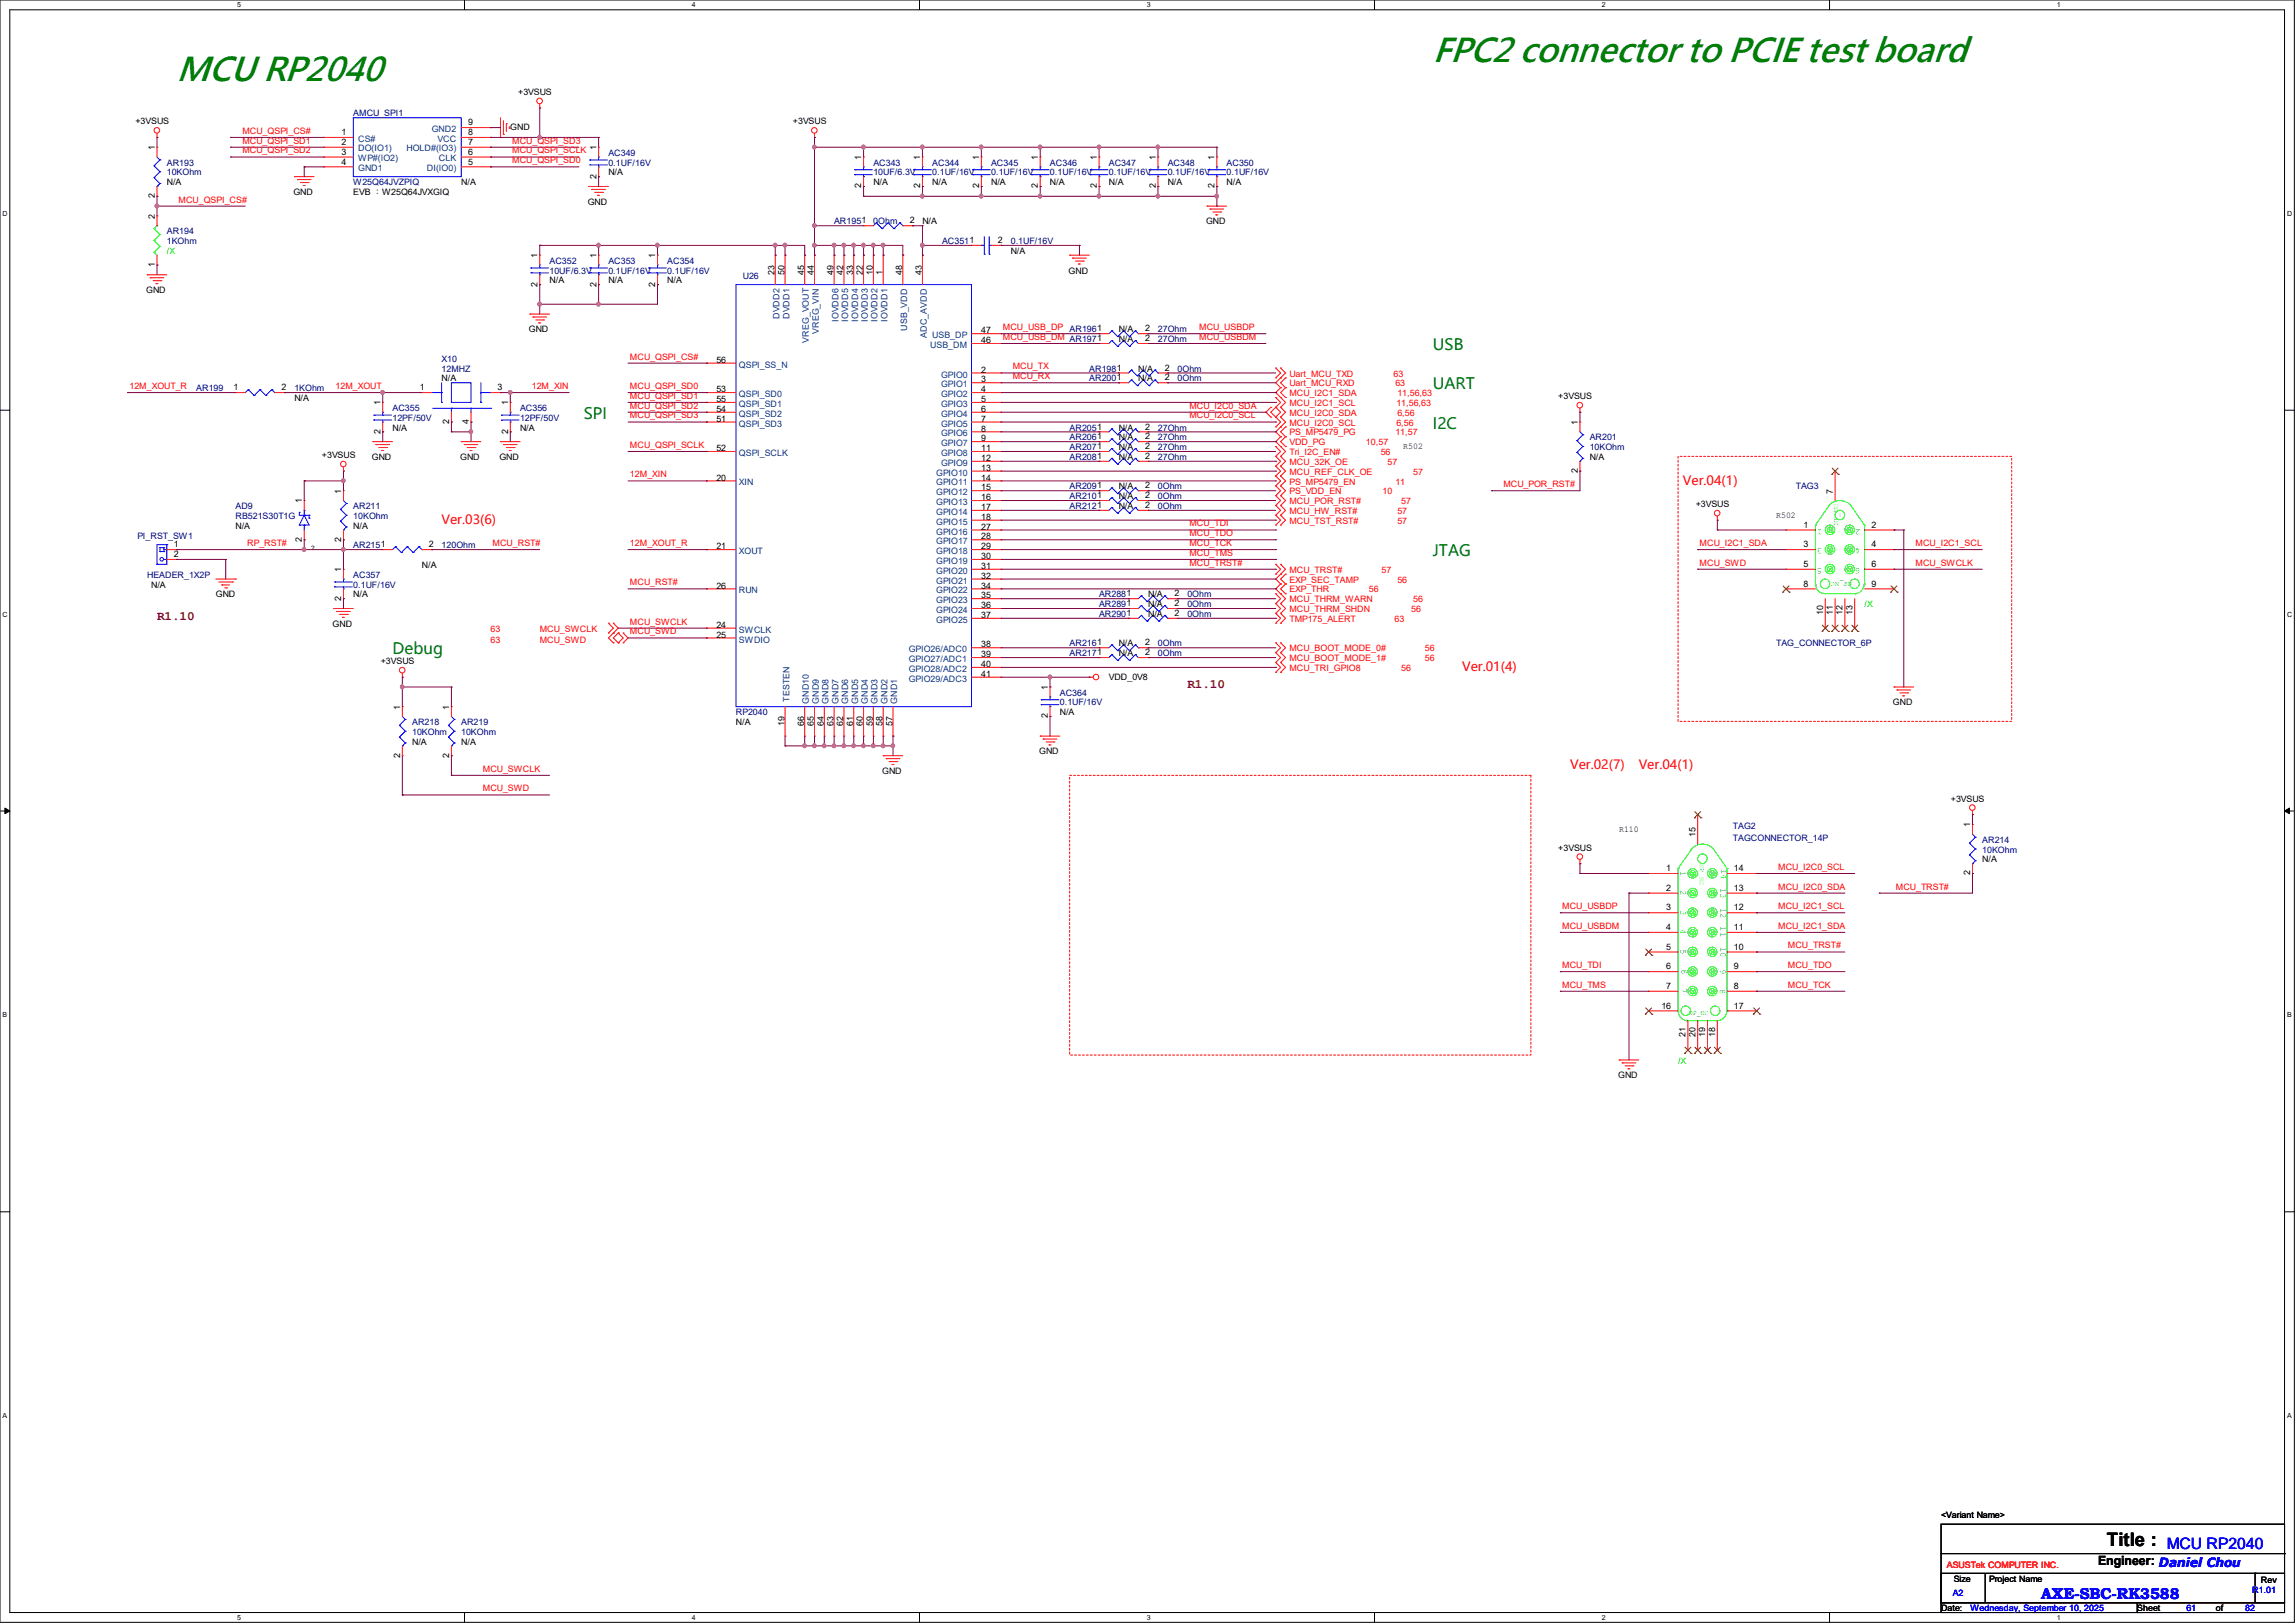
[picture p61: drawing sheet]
<svg xmlns="http://www.w3.org/2000/svg" width="297mm" height="210mm" viewBox="0 0 297 210" stroke-linecap="round" stroke-linejoin="round" font-family="sans-serif">
<defs><g id="words">
<g font-size="4.4" fill="#008000">
<text x="22.9" y="10.5">MCU RP2040</text>
<text x="185.4" y="8">FPC2 connector to PCIE test board</text>
</g>
<text font-size="2.4" x="272.7" y="200.1">Title :</text>
<g font-size="2" fill="#008000">
<text x="185.4" y="45.3">USB</text>
<text x="185.4" y="50.4">UART</text>
<text x="75.6" y="54.2">SPI</text>
<text x="185.4" y="55.5">I2C</text>
<text x="185.4" y="72">JTAG</text>
<text x="50.8" y="84.7">Debug</text>
</g>
<g font-size="2" fill="#00f">
<text x="280.4" y="200.4">MCU RP2040</text>
<text x="264.2" y="206.9">AXE-SBC-RK3588</text>
</g>
<g font-size="1.7" fill="#f00">
<text x="217.8" y="62.7">Ver.04(1)</text>
<text x="57.1" y="67.8">Ver.03(6)</text>
<text x="189.2" y="86.8">Ver.01(4)</text>
<text x="203.2" y="99.5">Ver.02(7)</text>
<text x="212.1" y="99.5">Ver.04(1)</text>
</g>
<g font-size="1.7" fill="#800000">
<text x="20.3" y="80.2">R1.10</text>
<text x="153.7" y="89.1">R1.10</text>
</g>
<text font-size="1.7" x="271.5" y="202.6">Engineer: Daniel Chou</text>
<g font-size="1.1">
<text x="17.5" y="16.1">+3VSUS</text>
<text x="44.2" y="17.5">1</text>
<text x="60.6" y="17.5">8</text>
<text x="60.6" y="16.2">9</text>
<text x="66" y="16.8">GND</text>
<text x="67.1" y="12.3">+3VSUS</text>
<text x="102.6" y="16.1">+3VSUS</text>
<text x="20" y="19.4" transform="rotate(-90 20 19.4)">1</text>
<text x="21.6" y="24">N/A</text>
<text x="44.2" y="18.8">2</text>
<text x="44.2" y="20">3</text>
<text x="44.2" y="21.3">4</text>
<text x="59.7" y="24">N/A</text>
<text x="60.6" y="21.3">5</text>
<text x="60.6" y="20">6</text>
<text x="60.6" y="18.8">7</text>
<text x="77.2" y="23.1" transform="rotate(-90 77.2 23.1)">2</text>
<text x="77.2" y="19.4" transform="rotate(-90 77.2 19.4)">1</text>
<text x="78.7" y="22.7">N/A</text>
<text x="111.5" y="20.7" transform="rotate(-90 111.5 20.7)">1</text>
<text x="113" y="24">N/A</text>
<text x="119.1" y="20.7" transform="rotate(-90 119.1 20.7)">1</text>
<text x="120.6" y="24">N/A</text>
<text x="126.7" y="20.7" transform="rotate(-90 126.7 20.7)">1</text>
<text x="128.3" y="24">N/A</text>
<text x="134.3" y="20.7" transform="rotate(-90 134.3 20.7)">1</text>
<text x="135.9" y="24">N/A</text>
<text x="141.9" y="20.7" transform="rotate(-90 141.9 20.7)">1</text>
<text x="143.5" y="24">N/A</text>
<text x="149.6" y="20.7" transform="rotate(-90 149.6 20.7)">1</text>
<text x="151.1" y="24">N/A</text>
<text x="157.2" y="20.7" transform="rotate(-90 157.2 20.7)">1</text>
<text x="158.7" y="24">N/A</text>
<text x="20" y="28.3" transform="rotate(-90 20 28.3)">2</text>
<text x="20" y="25.7" transform="rotate(-90 20 25.7)">2</text>
<text x="38" y="25.2">GND</text>
<text x="45.7" y="25.2">EVB ：W25Q64JVXGIQ</text>
<text x="76.1" y="26.5">GND</text>
<text x="111.5" y="24.4" transform="rotate(-90 111.5 24.4)">2</text>
<text x="117.7" y="28.9">2</text>
<text x="119.1" y="24.4" transform="rotate(-90 119.1 24.4)">2</text>
<text x="119.4" y="29">N/A</text>
<text x="126.7" y="24.4" transform="rotate(-90 126.7 24.4)">2</text>
<text x="134.3" y="24.4" transform="rotate(-90 134.3 24.4)">2</text>
<text x="141.9" y="24.4" transform="rotate(-90 141.9 24.4)">2</text>
<text x="149.6" y="24.4" transform="rotate(-90 149.6 24.4)">2</text>
<text x="156.1" y="29">GND</text>
<text x="157.2" y="24.4" transform="rotate(-90 157.2 24.4)">2</text>
<text x="20" y="34.5" transform="rotate(-90 20 34.5)">1</text>
<text x="69.6" y="33.4" transform="rotate(-90 69.6 33.4)">1</text>
<text x="77.2" y="33.4" transform="rotate(-90 77.2 33.4)">1</text>
<text x="84.8" y="33.4" transform="rotate(-90 84.8 33.4)">1</text>
<text x="100.2" y="35.6" transform="rotate(-90 100.2 35.6)">23</text>
<text x="101.5" y="35.6" transform="rotate(-90 101.5 35.6)">50</text>
<text x="104.1" y="35.6" transform="rotate(-90 104.1 35.6)">45</text>
<text x="105.3" y="35.6" transform="rotate(-90 105.3 35.6)">44</text>
<text x="107.9" y="35.6" transform="rotate(-90 107.9 35.6)">49</text>
<text x="109.1" y="35.6" transform="rotate(-90 109.1 35.6)">42</text>
<text x="110.4" y="35.6" transform="rotate(-90 110.4 35.6)">33</text>
<text x="111.7" y="35.6" transform="rotate(-90 111.7 35.6)">22</text>
<text x="112.9" y="35.6" transform="rotate(-90 112.9 35.6)">10</text>
<text x="114.2" y="35.6" transform="rotate(-90 114.2 35.6)">1</text>
<text x="116.8" y="35.6" transform="rotate(-90 116.8 35.6)">48</text>
<text x="119.3" y="35.6" transform="rotate(-90 119.3 35.6)">43</text>
<text x="129.2" y="31.5">2</text>
<text x="130.8" y="32.9">N/A</text>
<text x="138.3" y="35.4">GND</text>
<text x="18.9" y="37.9">GND</text>
<text x="69.6" y="37.1" transform="rotate(-90 69.6 37.1)">2</text>
<text x="71.1" y="36.7">N/A</text>
<text x="77.2" y="37.1" transform="rotate(-90 77.2 37.1)">2</text>
<text x="78.7" y="36.7">N/A</text>
<text x="84.8" y="37.1" transform="rotate(-90 84.8 37.1)">2</text>
<text x="86.4" y="36.7">N/A</text>
<text x="68.5" y="43">GND</text>
<text x="92.7" y="46.9">56</text>
<text x="127" y="44.4">46</text>
<text x="127" y="43.1">47</text>
<text x="144.8" y="44.3">N/A</text>
<text x="144.8" y="43">N/A</text>
<text x="148.2" y="44.2">2</text>
<text x="148.2" y="42.9">2</text>
<text x="150.7" y="48">2</text>
<text x="30.2" y="50.5">1</text>
<text x="36.4" y="50.5">2</text>
<text x="38.1" y="51.9">N/A</text>
<text x="49.2" y="52.4" transform="rotate(-90 49.2 52.4)">1</text>
<text x="54.4" y="50.5">1</text>
<text x="57.1" y="49.4">N/A</text>
<text x="64.4" y="50.5">3</text>
<text x="65.7" y="52.4" transform="rotate(-90 65.7 52.4)">1</text>
<text x="92.7" y="50.8">53</text>
<text x="92.7" y="53.3">54</text>
<text x="92.7" y="52">55</text>
<text x="127" y="48.2">2</text>
<text x="127" y="49.5">3</text>
<text x="127" y="50.8">4</text>
<text x="127" y="52">5</text>
<text x="127" y="53.3">6</text>
<text x="147.3" y="49.4">N/A</text>
<text x="147.3" y="48.1">N/A</text>
<text x="150.7" y="49.2">2</text>
<text x="201.7" y="51.6">+3VSUS</text>
<text x="41.7" y="59.3">+3VSUS</text>
<text x="48.1" y="59.5">GND</text>
<text x="49.2" y="56.1" transform="rotate(-90 49.2 56.1)">2</text>
<text x="50.8" y="55.7">N/A</text>
<text x="58.1" y="54.9" transform="rotate(-90 58.1 54.9)">2</text>
<text x="59.6" y="59.5">GND</text>
<text x="60.7" y="54.9" transform="rotate(-90 60.7 54.9)">4</text>
<text x="64.6" y="59.5">GND</text>
<text x="65.7" y="56.1" transform="rotate(-90 65.7 56.1)">2</text>
<text x="67.3" y="55.7">N/A</text>
<text x="92.7" y="54.6">51</text>
<text x="92.7" y="58.4">52</text>
<text x="127" y="54.6">7</text>
<text x="127" y="55.8">8</text>
<text x="127" y="57.1">9</text>
<text x="127" y="58.4">11</text>
<text x="127" y="59.6">12</text>
<text x="144.8" y="59.5">N/A</text>
<text x="144.8" y="55.7">N/A</text>
<text x="144.8" y="57">N/A</text>
<text x="144.8" y="58.3">N/A</text>
<text x="148.2" y="59.4">2</text>
<text x="148.2" y="55.6">2</text>
<text x="148.2" y="56.9">2</text>
<text x="148.2" y="58.1">2</text>
<text x="181.6" y="58.1">R502</text>
<text x="204.2" y="55" transform="rotate(-90 204.2 55)">1</text>
<text x="205.7" y="59.5">N/A</text>
<text x="39.1" y="65.1" transform="rotate(-90 39.1 65.1)">1</text>
<text x="44.2" y="63.9" transform="rotate(-90 44.2 63.9)">1</text>
<text x="92.7" y="62.2">20</text>
<text x="127" y="60.9">13</text>
<text x="127" y="62.2">14</text>
<text x="127" y="63.5">15</text>
<text x="127" y="64.7">16</text>
<text x="127" y="66">17</text>
<text x="144.8" y="63.3">N/A</text>
<text x="144.8" y="64.6">N/A</text>
<text x="144.8" y="65.9">N/A</text>
<text x="148.2" y="63.2">2</text>
<text x="148.2" y="64.5">2</text>
<text x="148.2" y="65.7">2</text>
<text x="204.2" y="61.2" transform="rotate(-90 204.2 61.2)">2</text>
<text x="219.5" y="65.6">+3VSUS</text>
<text x="237.2" y="63.9" transform="rotate(-90 237.2 63.9)">7</text>
<text x="22.5" y="70.8">1</text>
<text x="30.5" y="68.4">N/A</text>
<text x="39.1" y="70.1" transform="rotate(-90 39.1 70.1)">2</text>
<text x="44.2" y="70.1" transform="rotate(-90 44.2 70.1)">2</text>
<text x="45.7" y="68.4">N/A</text>
<text x="55.5" y="70.8">2</text>
<text x="92.7" y="71.1">21</text>
<text x="127" y="67.3">18</text>
<text x="127" y="68.5">27</text>
<text x="127" y="69.8">28</text>
<text x="127" y="71.1">29</text>
<text x="229.9" y="67">R502</text>
<text x="233.4" y="68.3">1</text>
<text x="233.4" y="70.8">3</text>
<text x="242.2" y="68.3">2</text>
<text x="242.2" y="70.8">4</text>
<text x="19.6" y="76">N/A</text>
<text x="22.5" y="72.1">2</text>
<text x="27.9" y="77.3">GND</text>
<text x="44.2" y="77.7" transform="rotate(-90 44.2 77.7)">2</text>
<text x="44.2" y="74" transform="rotate(-90 44.2 74)">1</text>
<text x="45.7" y="77.3">N/A</text>
<text x="54.6" y="73.5">N/A</text>
<text x="92.7" y="76.2">26</text>
<text x="127" y="72.3">30</text>
<text x="127" y="73.6">31</text>
<text x="127" y="74.9">32</text>
<text x="127" y="76.2">34</text>
<text x="127" y="77.4">35</text>
<text x="148.6" y="77.3">N/A</text>
<text x="152" y="77.2">2</text>
<text x="233.4" y="73.4">5</text>
<text x="233.4" y="75.9">8</text>
<text x="242.2" y="73.4">6</text>
<text x="242.2" y="75.9">9</text>
<text x="43.1" y="81.1">GND</text>
<text x="92.7" y="81.2">24</text>
<text x="92.7" y="82.5">25</text>
<text x="127" y="78.7">36</text>
<text x="127" y="80">37</text>
<text x="127" y="83.8">38</text>
<text x="144.8" y="83.7">N/A</text>
<text x="148.2" y="83.5">2</text>
<text x="148.6" y="79.8">N/A</text>
<text x="148.6" y="78.6">N/A</text>
<text x="152" y="79.7">2</text>
<text x="152" y="78.4">2</text>
<text x="235.9" y="79.6" transform="rotate(-90 235.9 79.6)">10</text>
<text x="237.2" y="79.6" transform="rotate(-90 237.2 79.6)">11</text>
<text x="238.5" y="79.6" transform="rotate(-90 238.5 79.6)">12</text>
<text x="239.7" y="79.6" transform="rotate(-90 239.7 79.6)">13</text>
<text x="49.3" y="85.9">+3VSUS</text>
<text x="127" y="85">39</text>
<text x="127" y="86.3">40</text>
<text x="127" y="87.6">41</text>
<text x="135.6" y="89.3" transform="rotate(-90 135.6 89.3)">1</text>
<text x="143.5" y="88">VDD_0V8</text>
<text x="144.8" y="84.9">N/A</text>
<text x="148.2" y="84.8">2</text>
<text x="51.8" y="91.8" transform="rotate(-90 51.8 91.8)">1</text>
<text x="58.1" y="91.8" transform="rotate(-90 58.1 91.8)">1</text>
<text x="95.2" y="93.8">N/A</text>
<text x="101.5" y="94" transform="rotate(-90 101.5 94)">19</text>
<text x="104.1" y="94" transform="rotate(-90 104.1 94)">66</text>
<text x="105.3" y="94" transform="rotate(-90 105.3 94)">65</text>
<text x="106.6" y="94" transform="rotate(-90 106.6 94)">64</text>
<text x="107.9" y="94" transform="rotate(-90 107.9 94)">63</text>
<text x="109.1" y="94" transform="rotate(-90 109.1 94)">62</text>
<text x="110.4" y="94" transform="rotate(-90 110.4 94)">61</text>
<text x="111.7" y="94" transform="rotate(-90 111.7 94)">60</text>
<text x="112.9" y="94" transform="rotate(-90 112.9 94)">59</text>
<text x="114.2" y="94" transform="rotate(-90 114.2 94)">58</text>
<text x="115.5" y="94" transform="rotate(-90 115.5 94)">57</text>
<text x="135.6" y="93" transform="rotate(-90 135.6 93)">2</text>
<text x="137.2" y="92.5">N/A</text>
<text x="245" y="91.3">GND</text>
<text x="51.8" y="98" transform="rotate(-90 51.8 98)">2</text>
<text x="53.3" y="96.4">N/A</text>
<text x="58.1" y="98" transform="rotate(-90 58.1 98)">2</text>
<text x="59.7" y="96.4">N/A</text>
<text x="114.2" y="100.2">GND</text>
<text x="134.5" y="97.6">GND</text>
<text x="209.5" y="107.7">R110</text>
<text x="252.5" y="103.7">+3VSUS</text>
<text x="255" y="107.1" transform="rotate(-90 255 107.1)">1</text>
<text x="201.7" y="110.1">+3VSUS</text>
<text x="215.6" y="112.7">1</text>
<text x="219.4" y="108.3" transform="rotate(-90 219.4 108.3)">15</text>
<text x="224.4" y="112.7">14</text>
<text x="255" y="113.3" transform="rotate(-90 255 113.3)">2</text>
<text x="256.5" y="111.6">N/A</text>
<text x="215.6" y="115.3">2</text>
<text x="215.6" y="117.8">3</text>
<text x="224.4" y="117.8">12</text>
<text x="224.4" y="115.3">13</text>
<text x="215.6" y="120.4">4</text>
<text x="215.6" y="122.9">5</text>
<text x="215.6" y="125.4">6</text>
<text x="224.4" y="125.4">9</text>
<text x="224.4" y="122.9">10</text>
<text x="224.4" y="120.4">11</text>
<text x="215" y="130.5">16</text>
<text x="215.6" y="128">7</text>
<text x="224.4" y="128">8</text>
<text x="224.4" y="130.5">17</text>
<text x="218.2" y="134.2" transform="rotate(-90 218.2 134.2)">21</text>
<text x="219.4" y="134.2" transform="rotate(-90 219.4 134.2)">20</text>
<text x="220.7" y="134.2" transform="rotate(-90 220.7 134.2)">19</text>
<text x="222" y="134.2" transform="rotate(-90 222 134.2)">18</text>
<text x="209.4" y="139.5">GND</text>
<text x="251.2" y="196.4">&lt;Variant Name&gt;</text>
<text x="251.2" y="208.5">Date:</text>
<text x="252.9" y="204.7">Size</text>
<text x="257.4" y="204.7">Project Name</text>
<text x="276.6" y="208.5">Sheet</text>
<text x="286.8" y="208.5">of</text>
<text x="292.6" y="204.8">Rev</text>
</g>
<g font-size="1.1" fill="#f00">
<text x="31.4" y="17.3">MCU_QSPI_CS#</text>
<text x="31.4" y="18.6">MCU_QSPI_SD1</text>
<text x="31.4" y="19.9">MCU_QSPI_SD2</text>
<text x="66.3" y="18.6">MCU_QSPI_SD3</text>
<text x="66.3" y="19.9">MCU_QSPI_SCLK</text>
<text x="66.3" y="21.1">MCU_QSPI_SD0</text>
<text x="23.1" y="26.2">MCU_QSPI_CS#</text>
<text x="81.5" y="46.5">MCU_QSPI_CS#</text>
<text x="129.8" y="44">MCU_USB_DM</text>
<text x="129.8" y="42.7">MCU_USB_DP</text>
<text x="131.1" y="47.8">MCU_TX</text>
<text x="155.2" y="42.7">MCU_USBDP</text>
<text x="155.2" y="44">MCU_USBDM</text>
<text x="16.8" y="50.3">12M_XOUT_R</text>
<text x="43.4" y="50.3">12M_XOUT</text>
<text x="68.8" y="50.3">12M_XIN</text>
<text x="81.5" y="50.3">MCU_QSPI_SD0</text>
<text x="81.5" y="51.6">MCU_QSPI_SD1</text>
<text x="81.5" y="52.9">MCU_QSPI_SD2</text>
<text x="131.1" y="49.1">MCU_RX</text>
<text x="153.9" y="52.9">MCU_I2C0_SDA</text>
<text x="166.9" y="53.8">MCU_I2C0_SDA</text>
<text x="166.9" y="52.5">MCU_I2C1_SCL</text>
<text x="166.9" y="51.3">MCU_I2C1_SDA</text>
<text x="166.9" y="50">Uart_MCU_RXD</text>
<text x="166.9" y="48.7">Uart_MCU_TXD</text>
<text x="180.3" y="48.7">63</text>
<text x="180.6" y="50">63</text>
<text x="180.7" y="52.5">11,56,63</text>
<text x="180.8" y="53.8">6,56</text>
<text x="180.8" y="51.3">11,56,63</text>
<text x="81.5" y="54.1">MCU_QSPI_SD3</text>
<text x="81.5" y="58">MCU_QSPI_SCLK</text>
<text x="153.9" y="54.1">MCU_I2C0_SCL</text>
<text x="166.9" y="56.3">PS_MP5479_PG</text>
<text x="166.9" y="55.1">MCU_I2C0_SCL</text>
<text x="166.9" y="58.9">Tri_I2C_EN#</text>
<text x="166.9" y="57.6">VDD_PG</text>
<text x="176.8" y="57.6">10,57</text>
<text x="178.7" y="58.9">56</text>
<text x="180.6" y="56.3">11,57</text>
<text x="180.7" y="55.1">6,56</text>
<text x="81.5" y="61.8">12M_XIN</text>
<text x="166.9" y="62.7">PS_MP5479_EN</text>
<text x="166.9" y="60.2">MCU_32K_OE</text>
<text x="166.9" y="61.4">MCU_REF_CLK_OE</text>
<text x="166.9" y="64">PS_VDD_EN</text>
<text x="166.9" y="65.2">MCU_POR_RST#</text>
<text x="178.9" y="64">10</text>
<text x="179.6" y="60.2">57</text>
<text x="180.6" y="62.7">11</text>
<text x="181.4" y="65.2">57</text>
<text x="182.9" y="61.4">57</text>
<text x="194.6" y="63">MCU_POR_RST#</text>
<text x="32" y="70.7">RP_RST#</text>
<text x="63.8" y="70.7">MCU_RST#</text>
<text x="81.5" y="70.7">12M_XOUT_R</text>
<text x="153.9" y="70.7">MCU_TCK</text>
<text x="153.9" y="71.9">MCU_TMS</text>
<text x="153.9" y="68.1">MCU_TDI</text>
<text x="153.9" y="69.4">MCU_TDO</text>
<text x="166.9" y="66.5">MCU_HW_RST#</text>
<text x="166.9" y="67.8">MCU_TST_RST#</text>
<text x="180.8" y="66.5">57</text>
<text x="180.8" y="67.8">57</text>
<text x="220" y="70.7">MCU_I2C1_SDA</text>
<text x="247.9" y="70.7">MCU_I2C1_SCL</text>
<text x="81.5" y="75.7">MCU_RST#</text>
<text x="153.9" y="73.2">MCU_TRST#</text>
<text x="166.9" y="74.1">MCU_TRST#</text>
<text x="166.9" y="75.4">EXP_SEC_TAMP</text>
<text x="166.9" y="77.9">MCU_THRM_WARN</text>
<text x="166.9" y="76.7">EXP_THR</text>
<text x="177.2" y="76.7">56</text>
<text x="178.8" y="74.1">57</text>
<text x="180.8" y="75.4">56</text>
<text x="182.9" y="77.9">56</text>
<text x="220" y="73.2">MCU_SWD</text>
<text x="247.9" y="73.2">MCU_SWCLK</text>
<text x="63.5" y="81.7">63</text>
<text x="63.5" y="83.1">63</text>
<text x="69.8" y="81.7">MCU_SWCLK</text>
<text x="69.8" y="83.1">MCU_SWD</text>
<text x="81.5" y="80.8">MCU_SWCLK</text>
<text x="81.5" y="82.1">MCU_SWD</text>
<text x="166.9" y="79.2">MCU_THRM_SHDN</text>
<text x="166.9" y="80.5">TMP175_ALERT</text>
<text x="180.5" y="80.5">63</text>
<text x="182.6" y="79.2">56</text>
<text x="166.9" y="86.8">MCU_TRI_GPIO8</text>
<text x="166.9" y="84.3">MCU_BOOT_MODE_0#</text>
<text x="166.9" y="85.6">MCU_BOOT_MODE_1#</text>
<text x="181.4" y="86.8">56</text>
<text x="184.4" y="84.3">56</text>
<text x="184.4" y="85.6">56</text>
<text x="62.5" y="99.9">MCU_SWCLK</text>
<text x="62.5" y="102.4">MCU_SWD</text>
<text x="230.1" y="112.6">MCU_I2C0_SCL</text>
<text x="202.2" y="117.6">MCU_USBDP</text>
<text x="230.1" y="115.1">MCU_I2C0_SDA</text>
<text x="230.1" y="117.6">MCU_I2C1_SCL</text>
<text x="245.4" y="115.1">MCU_TRST#</text>
<text x="202.2" y="120.2">MCU_USBDM</text>
<text x="202.2" y="125.3">MCU_TDI</text>
<text x="230.1" y="120.2">MCU_I2C1_SDA</text>
<text x="231.4" y="125.3">MCU_TDO</text>
<text x="231.4" y="122.7">MCU_TRST#</text>
<text x="202.2" y="127.8">MCU_TMS</text>
<text x="231.4" y="127.8">MCU_TCK</text>
<text x="252" y="202.9">ASUSTek COMPUTER INC.</text>
</g>
<g font-size="1.1" fill="#000080">
<text x="45.7" y="15.1">AMCU_SPI1</text>
<text x="21.6" y="21.4">AR193</text>
<text x="21.6" y="22.7">10KOhm</text>
<text x="45.7" y="24">W25Q64JVZPIQ</text>
<text x="78.7" y="20.2">AC349</text>
<text x="78.7" y="21.4">0.1UF/16V</text>
<text x="113" y="21.4">AC343</text>
<text x="113" y="22.7">10UF/6.3V</text>
<text x="120.6" y="21.4">AC344</text>
<text x="120.6" y="22.7">0.1UF/16V</text>
<text x="128.3" y="21.4">AC345</text>
<text x="128.3" y="22.7">0.1UF/16V</text>
<text x="135.9" y="21.4">AC346</text>
<text x="135.9" y="22.7">0.1UF/16V</text>
<text x="143.5" y="21.4">AC347</text>
<text x="143.5" y="22.7">0.1UF/16V</text>
<text x="151.1" y="21.4">AC348</text>
<text x="151.1" y="22.7">0.1UF/16V</text>
<text x="158.7" y="21.4">AC350</text>
<text x="158.7" y="22.7">0.1UF/16V</text>
<text x="107.9" y="29">AR1951</text>
<text x="113" y="29">0Ohm</text>
<text x="21.6" y="30.3">AR194</text>
<text x="21.6" y="31.6">1KOhm</text>
<text x="71.1" y="34.1">AC352</text>
<text x="71.1" y="35.4">10UF/6.3V</text>
<text x="78.7" y="34.1">AC353</text>
<text x="78.7" y="35.4">0.1UF/16V</text>
<text x="86.4" y="34.1">AC354</text>
<text x="86.4" y="35.4">0.1UF/16V</text>
<text x="121.9" y="31.6">AC3511</text>
<text x="130.8" y="31.6">0.1UF/16V</text>
<text x="96.1" y="36.2">U26</text>
<text x="57.1" y="46.8">X10</text>
<text x="138.4" y="44.3">AR1971</text>
<text x="138.4" y="43">AR1961</text>
<text x="149.9" y="44.3">27Ohm</text>
<text x="149.9" y="43">27Ohm</text>
<text x="25.4" y="50.6">AR199</text>
<text x="38.1" y="50.6">1KOhm</text>
<text x="50.8" y="53.2">AC355</text>
<text x="57.1" y="48.1">12MHZ</text>
<text x="67.3" y="53.2">AC356</text>
<text x="141" y="49.4">AR2001</text>
<text x="141" y="48.1">AR1981</text>
<text x="152.4" y="49.4">0Ohm</text>
<text x="152.4" y="48.1">0Ohm</text>
<text x="50.8" y="54.4">12PF/50V</text>
<text x="67.3" y="54.4">12PF/50V</text>
<text x="138.4" y="59.5">AR2081</text>
<text x="138.4" y="55.7">AR2051</text>
<text x="138.4" y="57">AR2061</text>
<text x="138.4" y="58.3">AR2071</text>
<text x="149.9" y="59.5">27Ohm</text>
<text x="149.9" y="55.7">27Ohm</text>
<text x="149.9" y="57">27Ohm</text>
<text x="149.9" y="58.3">27Ohm</text>
<text x="205.7" y="57">AR201</text>
<text x="205.7" y="58.3">10KOhm</text>
<text x="30.5" y="65.9">AD9</text>
<text x="45.7" y="65.9">AR211</text>
<text x="138.4" y="63.3">AR2091</text>
<text x="138.4" y="64.6">AR2101</text>
<text x="138.4" y="65.9">AR2121</text>
<text x="149.9" y="63.3">0Ohm</text>
<text x="149.9" y="64.6">0Ohm</text>
<text x="149.9" y="65.9">0Ohm</text>
<text x="232.4" y="63.3">TAG3</text>
<text x="17.8" y="69.7">PI_RST_SW1</text>
<text x="30.5" y="67.1">RB521S30T1G</text>
<text x="45.7" y="67.1">10KOhm</text>
<text x="45.7" y="71">AR2151</text>
<text x="57.1" y="71">120Ohm</text>
<text x="19" y="74.8">HEADER_1X2P</text>
<text x="45.7" y="74.8">AC357</text>
<text x="45.7" y="76">0.1UF/16V</text>
<text x="142.2" y="77.3">AR2881</text>
<text x="153.7" y="77.3">0Ohm</text>
<text x="138.4" y="83.7">AR2161</text>
<text x="142.2" y="79.8">AR2901</text>
<text x="142.2" y="78.6">AR2891</text>
<text x="149.9" y="83.7">0Ohm</text>
<text x="153.7" y="79.8">0Ohm</text>
<text x="153.7" y="78.6">0Ohm</text>
<text x="229.9" y="83.7">TAG_CONNECTOR_6P</text>
<text x="138.4" y="84.9">AR2171</text>
<text x="149.9" y="84.9">0Ohm</text>
<text x="53.3" y="93.8">AR218</text>
<text x="53.3" y="95.1">10KOhm</text>
<text x="59.7" y="93.8">AR219</text>
<text x="59.7" y="95.1">10KOhm</text>
<text x="95.2" y="92.5">RP2040</text>
<text x="137.2" y="90">AC364</text>
<text x="137.2" y="91.3">0.1UF/16V</text>
<text x="224.3" y="107.3">TAG2</text>
<text x="224.3" y="108.8">TAGCONNECTOR_14P</text>
<text x="256.5" y="109.1">AR214</text>
<text x="256.5" y="110.3">10KOhm</text>
</g>
<g font-size="1.1" fill="#004080">
<text x="55.9" y="17.1">GND2</text>
<text x="46.4" y="18.3">CS#</text>
<text x="46.4" y="19.6">DO(IO1)</text>
<text x="46.4" y="20.9">WP#(IO2)</text>
<text x="46.4" y="22.1">GND1</text>
<text x="52.6" y="19.6">HOLD#(IO3)</text>
<text x="55.2" y="22.1">DI(IO0)</text>
<text x="56.6" y="18.3">VCC</text>
<text x="56.8" y="20.9">CLK</text>
<text x="100.9" y="41.3" transform="rotate(-90 100.9 41.3)">DVDD2</text>
<text x="102.2" y="41.3" transform="rotate(-90 102.2 41.3)">DVDD1</text>
<text x="108.5" y="41.7" transform="rotate(-90 108.5 41.7)">IOVDD6</text>
<text x="109.8" y="41.7" transform="rotate(-90 109.8 41.7)">IOVDD5</text>
<text x="111" y="41.7" transform="rotate(-90 111 41.7)">IOVDD4</text>
<text x="112.3" y="41.7" transform="rotate(-90 112.3 41.7)">IOVDD3</text>
<text x="113.6" y="41.7" transform="rotate(-90 113.6 41.7)">IOVDD2</text>
<text x="114.9" y="41.7" transform="rotate(-90 114.9 41.7)">IOVDD1</text>
<text x="95.6" y="47.6">QSPI_SS_N</text>
<text x="104.7" y="44.3" transform="rotate(-90 104.7 44.3)">VREG_VOUT</text>
<text x="106" y="43.2" transform="rotate(-90 106 43.2)">VREG_VIN</text>
<text x="117.4" y="42.8" transform="rotate(-90 117.4 42.8)">USB_VDD</text>
<text x="119.9" y="43.7" transform="rotate(-90 119.9 43.7)">ADC_AVDD</text>
<text x="120.4" y="45">USB_DM</text>
<text x="120.6" y="43.8">USB_DP</text>
<text x="95.6" y="51.4">QSPI_SD0</text>
<text x="95.6" y="53.9">QSPI_SD2</text>
<text x="95.6" y="52.7">QSPI_SD1</text>
<text x="121.8" y="48.9">GPIO0</text>
<text x="121.8" y="50.1">GPIO1</text>
<text x="121.8" y="51.4">GPIO2</text>
<text x="121.8" y="52.7">GPIO3</text>
<text x="121.8" y="53.9">GPIO4</text>
<text x="95.6" y="55.2">QSPI_SD3</text>
<text x="95.6" y="59">QSPI_SCLK</text>
<text x="121.8" y="55.2">GPIO5</text>
<text x="121.8" y="56.5">GPIO6</text>
<text x="121.8" y="57.7">GPIO7</text>
<text x="121.8" y="59">GPIO8</text>
<text x="95.6" y="62.8">XIN</text>
<text x="121.2" y="61.6">GPIO10</text>
<text x="121.2" y="62.8">GPIO11</text>
<text x="121.2" y="64.1">GPIO12</text>
<text x="121.2" y="65.4">GPIO13</text>
<text x="121.8" y="60.3">GPIO9</text>
<text x="95.6" y="71.7">XOUT</text>
<text x="121.2" y="66.6">GPIO14</text>
<text x="121.2" y="67.9">GPIO15</text>
<text x="121.2" y="69.2">GPIO16</text>
<text x="121.2" y="70.4">GPIO17</text>
<text x="121.2" y="71.7">GPIO18</text>
<text x="95.6" y="76.8">RUN</text>
<text x="121.2" y="73">GPIO19</text>
<text x="121.2" y="74.3">GPIO20</text>
<text x="121.2" y="75.5">GPIO21</text>
<text x="121.2" y="76.8">GPIO22</text>
<text x="95.6" y="81.9">SWCLK</text>
<text x="95.6" y="83.1">SWDIO</text>
<text x="121.2" y="78.1">GPIO23</text>
<text x="121.2" y="79.3">GPIO24</text>
<text x="121.2" y="80.6">GPIO25</text>
<text x="117.6" y="84.4">GPIO26/ADC0</text>
<text x="117.6" y="85.7">GPIO27/ADC1</text>
<text x="117.6" y="87">GPIO28/ADC2</text>
<text x="117.6" y="88.2">GPIO29/ADC3</text>
<text x="102.2" y="90.8" transform="rotate(-90 102.2 90.8)">TESTEN</text>
<text x="104.7" y="91.1" transform="rotate(-90 104.7 91.1)">GND10</text>
<text x="106" y="91.1" transform="rotate(-90 106 91.1)">GND9</text>
<text x="107.2" y="91.1" transform="rotate(-90 107.2 91.1)">GND8</text>
<text x="108.5" y="91.1" transform="rotate(-90 108.5 91.1)">GND7</text>
<text x="109.8" y="91.1" transform="rotate(-90 109.8 91.1)">GND6</text>
<text x="111" y="91.1" transform="rotate(-90 111 91.1)">GND5</text>
<text x="112.3" y="91.1" transform="rotate(-90 112.3 91.1)">GND4</text>
<text x="113.6" y="91.1" transform="rotate(-90 113.6 91.1)">GND3</text>
<text x="114.9" y="91.1" transform="rotate(-90 114.9 91.1)">GND2</text>
<text x="116.1" y="91.1" transform="rotate(-90 116.1 91.1)">GND1</text>
</g>
<g font-size="1.1" fill="#0f0">
<text x="21.6" y="32.9">/X</text>
<text x="235.8" y="68.4" transform="rotate(-180 235.8 68.4)">1</text>
<text x="235.8" y="71" transform="rotate(-180 235.8 71)">3</text>
<text x="240.8" y="68.4" transform="rotate(-180 240.8 68.4)">2</text>
<text x="240.8" y="71" transform="rotate(-180 240.8 71)">4</text>
<text x="235.8" y="73.5" transform="rotate(-180 235.8 73.5)">5</text>
<text x="240.8" y="73.5" transform="rotate(-180 240.8 73.5)">6</text>
<text x="241.3" y="78.6">/X</text>
<text x="217.5" y="112.6" transform="rotate(90 217.5 112.6)">1</text>
<text x="222.8" y="112.4" transform="rotate(90 222.8 112.4)">14</text>
<text x="217.5" y="115.2" transform="rotate(90 217.5 115.2)">2</text>
<text x="217.5" y="117.7" transform="rotate(90 217.5 117.7)">3</text>
<text x="222.7" y="114.9" transform="rotate(90 222.7 114.9)">13</text>
<text x="222.7" y="117.5" transform="rotate(90 222.7 117.5)">12</text>
<text x="222.7" y="119.9" transform="rotate(90 222.7 119.9)">11</text>
<text x="217.5" y="120.3" transform="rotate(90 217.5 120.3)">4</text>
<text x="217.5" y="122.8" transform="rotate(90 217.5 122.8)">5</text>
<text x="217.6" y="125.3" transform="rotate(90 217.6 125.3)">6</text>
<text x="222.7" y="122.6" transform="rotate(90 222.7 122.6)">10</text>
<text x="222.7" y="125.3" transform="rotate(90 222.7 125.3)">9</text>
<text x="217.6" y="127.9" transform="rotate(90 217.6 127.9)">7</text>
<text x="222.6" y="128" transform="rotate(90 222.6 128)">8</text>
<text x="217.2" y="137.6">/X</text>
</g>
<g font-size="1.1" fill="#00f">
<text x="252.7" y="206.5">A2</text>
<text x="255" y="208.5">Wednesday, September 10, 2025</text>
<text x="282.9" y="208.5">61</text>
<text x="290.6" y="208.5">82</text>
<text x="291.5" y="206.1">R1.01</text>
</g>
<g font-size=".9">
<text x="30.7" y=".9">5</text>
<text x="89.5" y=".9">4</text>
<text x="148.4" y=".9">3</text>
<text x="207.3" y=".9">2</text>
<text x="266.2" y=".9">1</text>
<text x=".3" y="28">D</text>
<text x="296" y="28">D</text>
<text x=".3" y="79.8">C</text>
<text x="296" y="79.8">C</text>
<text x=".3" y="131.7">B</text>
<text x="296" y="131.7">B</text>
<text x=".3" y="183.5">A</text>
<text x="296" y="183.5">A</text>
<text x="30.7" y="209.6">5</text>
<text x="89.5" y="209.6">4</text>
<text x="148.4" y="209.6">3</text>
<text x="207.3" y="209.6">2</text>
<text x="266.2" y="209.6">1</text>
</g>
<g font-size=".9" fill="#0f0">
<text x="237.9" y="67.9" transform="rotate(-90 237.9 67.9)">NP_NC</text>
<text x="239.7" y="75.4" transform="rotate(-180 239.7 75.4)">NP_NC</text>
<text x="220" y="111.8" transform="rotate(90 220 111.8)">NP_NC</text>
<text x="218.6" y="131.4">NP_NC</text>
</g>
<text font-size=".8" x="40.3" y="71.2">?</text>
</g></defs>
<path d="M0 0h296.9v209.9h-296.9zM1.3 1.3h294.4v207.4h-294.4z" fill="none" stroke="#000" stroke-width=".13"/>
<g fill="#fff">
<path d="M30.7 .1h.5v1h-.5z"/>
<path d="M30.7 208.8h.5v1h-.5z"/>
</g>
<path d="M60.1 0v1.3M60.1 208.7v1.2" fill="none" stroke="#000" stroke-width=".13"/>
<g fill="#fff">
<path d="M89.5 .1h.5v1h-.5z"/>
<path d="M89.5 208.8h.5v1h-.5z"/>
</g>
<path d="M119 0v1.3M119 208.7v1.2" fill="none" stroke="#000" stroke-width=".13"/>
<g fill="#fff">
<path d="M148.4 .1h.5v1h-.5z"/>
<path d="M148.4 208.8h.5v1h-.5z"/>
</g>
<path d="M177.9 0v1.3M177.9 208.7v1.2" fill="none" stroke="#000" stroke-width=".13"/>
<g fill="#fff">
<path d="M207.3 .1h.5v1h-.5z"/>
<path d="M207.3 208.8h.5v1h-.5z"/>
</g>
<path d="M236.8 0v1.3M236.8 208.7v1.2" fill="none" stroke="#000" stroke-width=".13"/>
<g fill="#fff">
<path d="M266.2 .1h.5v1h-.5z"/>
<path d="M266.2 208.8h.5v1h-.5z"/>
<path d="M.3 27.2h.7v1h-.7z"/>
<path d="M296 27.2h.6v1h-.6z"/>
<path d="M.3 79h.7v1h-.7z"/>
<path d="M296 79h.6v1h-.6z"/>
</g>
<path d="M0 53.1h1.3M295.7 53.1h1.2" fill="none" stroke="#000" stroke-width=".13"/>
<g fill="#fff">
<path d="M.3 130.9h.6v1h-.6z"/>
<path d="M296 130.9h.6v1h-.6z"/>
</g>
<path d="M0 104.9h1.3M295.7 104.9h1.2" fill="none" stroke="#000" stroke-width=".13"/>
<path d="M.6 104.6l.7 .3-.7 .4zM295.7 104.9l.6-.3v.7z" fill="#000" stroke="#000" stroke-width=".13"/>
<g fill="#fff">
<path d="M.3 182.7h.6v1h-.6z"/>
<path d="M296 182.7h.5v1h-.5z"/>
</g>
<path d="M0 156.8h1.3M295.7 156.8h1.2M251.2 197.2h44.5v10.2h-44.5zM251.2 203.6h5.7v3.8h-5.7zM251.2 207.4h25.4v1.3h-25.4zM251.2 201h44.5M257 203.6h34.8M276.6 207.4h19.1v1.3h-19.1zM291.8 203.6h3.9v3.8h-3.9zM291.8 203.6h.1M295.7 201h.1" fill="none" stroke="#000" stroke-width=".13"/>
<path d="M217.2 59.1h43.1v34.2h-43.1zM138.4 100.3h59.7v36.2h-59.7z" fill="none" stroke="#f00" stroke-width=".13" stroke-dasharray=".3 .3"/>
<g fill="none" stroke="#f00" stroke-width=".13">
<path d="M20.3 17.8h.1M20.3 19h.1M20.3 17.3v.5M20.3 19v1.3M41.9 17.8h.1M41.9 19h.1M41.9 17.8h3.8M41.9 19h3.8M59.7 17.8h3.8M59.7 19h3.8M59.7 16.5h3.8M63.5 19h.1"/>
<path d="M63.5 17.8h.1M63.5 16.5h.1M64.8 17.8h.1M64.8 15.2v2.6M65.2 17.4h.1M65.2 15.6v1.8M65.5 16h.1M65.5 16v1M65.9 16.6h.1M65.9 16.4v.2M69.8 14h.1M69.8 13.5v.5"/>
<path d="M77.5 19h.1M77.5 19v1.3M105.4 17.8h.1M105.4 17.3v.5M19 35.6h.1M19 35.6h2.6M19.4 35.9h.1M19.4 35.9h1.8M19.8 36.3h1M20.2 36.7h.1M20.2 36.7h.2M20.3 34.3h.1"/>
<path d="M20.3 27.9h.1M20.3 25.4h.1M20.3 24.1v1.3M20.3 27.9v1.3M20.3 33v1.3M20.8 36.3h.1M38.1 22.9h.1M38.1 22.9h2.5M38.5 23.2h.1M38.5 23.2h1.8M38.9 23.6h1M39.2 24h.1"/>
<path d="M39.2 24h.3M39.9 23.6h.1M41.9 20.3h.1M41.9 21.6h.1M41.9 20.3h3.8M41.9 21.6h3.8M59.7 20.3h3.8M59.7 21.6h3.8M63.5 21.6h.1M63.5 20.3h.1M69.8 33h.1M69.8 36.8h.1"/>
<path d="M69.8 33v1.3M69.8 35.6v1.2M76.2 24.1h.1M76.2 24.1h2.5M76.6 24.5h.1M76.6 24.5h1.8M77 24.9h1M77.3 25.3h.1M77.3 25.3h.3M77.5 33h.1M77.5 36.8h.1M77.5 22.9h.1"/>
<path d="M77.5 21.6v1.3M77.5 33v1.3M77.5 35.6v1.2M78 24.9h.1M85.1 33h.1M85.1 36.8h.1M85.1 33v1.3M85.1 35.6v1.2M100.3 33h.1M100.3 33v3.8M101.6 33h.1M101.6 33v3.8"/>
<path d="M104.1 33h.1M104.1 33v3.8M105.4 33h.1M105.4 33v3.8M107.9 33h.1M107.9 33v3.8M109.2 33h.1M109.2 33v3.8M110.5 33h.1M110.5 33v3.8M111.8 20.3h.1M111.8 24.1h.1"/>
<path d="M111.8 29.2h.1M111.8 33h.1M111.8 20.3v1.3M111.8 22.9v1.2M111.8 33v3.8M111.8 29.2h1.2M113 33h.1M113 33v3.8M114.3 33h.1M114.3 33v3.8M116.8 33h.1M116.8 29.2h1.3"/>
<path d="M116.8 33v3.8M118.1 29.2h.1M119.4 20.3h.1M119.4 24.1h.1M119.4 33h.1M119.4 20.3v1.3M119.4 22.9v1.2M119.4 33v3.8M125.7 31.7h.1M125.7 31.7h1.3M127 20.3h.1M127 24.1h.1"/>
<path d="M127 20.3v1.3M127 22.9v1.2M128.3 31.7h1.2M129.5 31.7h.1M134.6 20.3h.1M134.6 24.1h.1M134.6 20.3v1.3M134.6 22.9v1.2M138.4 33h.1M138.4 33h2.6M138.8 33.4h.1M138.8 33.4h1.8"/>
<path d="M139.2 33.8h1M139.6 34.2h.1M139.6 34.2h.2M140.2 33.8h.1M142.2 20.3h.1M142.2 24.1h.1M142.2 20.3v1.3M142.2 22.9v1.2M149.9 20.3h.1M149.9 24.1h.1M149.9 20.3v1.3M149.9 22.9v1.2"/>
<path d="M156.2 26.7h.1M156.2 26.7h2.5M156.6 27.1h.1M156.6 27.1h1.8M157 27.4h1M157.4 27.8h.1M157.4 27.8h.2M157.5 20.3h.1M157.5 24.1h.1M157.5 20.3v1.3M157.5 22.9v1.2M158 27.4h.1"/>
<path d="M30.5 50.8h.1M30.5 50.8h1.2M35.6 50.8h1.2M36.8 50.8h.1M48.3 57.1h.1M48.3 57.1h2.5M48.6 57.5h.1M48.6 57.5h1.8M49 57.9h1M49.4 58.3h.1M49.4 58.3h.3M49.5 52.1h.1"/>
<path d="M49.5 55.9h.1M49.5 52.1v1.2M49.5 54.6v1.3M50 57.9h.1M54.6 50.8h.1M54.6 50.8h1.3M58.4 54.6h.1M58.4 53.3v1.3M59.7 57.1h.1M59.7 57.1h2.5M60.1 57.5h.1M60.1 57.5h1.7"/>
<path d="M60.5 57.9h1M60.8 58.3h.1M60.8 58.3h.3M61 54.6h.1M61 53.3v1.3M61.5 57.9h.1M63.5 50.8h1.3M64.8 57.1h.1M64.8 50.8h.1M64.8 57.1h2.5M65.2 57.5h.1M65.2 57.5h1.7"/>
<path d="M65.5 57.9h1M65.9 58.3h.1M65.9 58.3h.3M66 52.1h.1M66 55.9h.1M66 52.1v1.2M66 54.6v1.3M66.5 57.9h.1M68.6 40.6h.1M68.6 40.6h2.5M69 41h.1M69 41h1.7"/>
<path d="M69.3 41.4h1.1M69.7 41.8h.1M69.7 41.8h.3M70.4 41.4h.1M91.4 54.6h.1M91.4 58.4h.1M91.4 50.8h.1M91.4 53.3h.1M91.4 52.1h.1M91.4 47h.1M91.4 50.8h3.8M91.4 52.1h3.8"/>
<path d="M91.4 53.3h3.8M91.4 54.6h3.8M91.4 58.4h3.8M91.4 47h3.8M125.7 57.1h3.8M125.7 44.4h3.8M125.7 49.5h3.8M125.7 59.7h3.8M125.7 55.9h3.8M125.7 50.8h3.8M125.7 48.3h3.8M125.7 52.1h3.8"/>
<path d="M125.7 53.3h3.8M125.7 54.6h3.8M125.7 58.4h3.8M125.7 43.2h3.8M129.5 48.3h.1M129.5 49.5h.1M129.5 50.8h.1M129.5 52.1h.1M129.5 53.3h.1M129.5 54.6h.1M129.5 55.9h.1M129.5 57.1h.1"/>
<path d="M129.5 58.4h.1M129.5 59.7h.1M129.5 44.4h.1M129.5 43.2h.1M142.2 44.4h.1M142.2 59.7h.1M142.2 55.9h.1M142.2 57.1h.1M142.2 58.4h.1M142.2 43.2h.1M142.2 57.1h1.3M142.2 44.4h1.3"/>
<path d="M142.2 59.7h1.3M142.2 55.9h1.3M142.2 58.4h1.3M142.2 43.2h1.3M144.8 49.5h.1M144.8 48.3h.1M144.8 49.5h1.2M144.8 48.3h1.2M147.3 57.1h1.3M147.3 44.4h1.3M147.3 59.7h1.3M147.3 55.9h1.3"/>
<path d="M147.3 58.4h1.3M147.3 43.2h1.3M148.6 44.4h.1M148.6 59.7h.1M148.6 55.9h.1M148.6 57.1h.1M148.6 58.4h.1M148.6 43.2h.1M149.9 49.5h1.2M149.9 48.3h1.2M151.1 49.5h.1M151.1 48.3h.1"/>
<path d="M164.5 54h.1M164.5 52.7h.1M164.5 52.7l-.7 .6 .7 .7M165.1 52.7h.1M165.1 54h.1M165.1 55.2h.1M165.1 51.4h.1M165.1 47.6h.1M165.1 48.9h.1M165.1 59.1h.1M165.1 57.8h.1M165.1 51.4l.6 .7-1.2 1.2 1.2 1.3-.6 .6"/>
<path d="M165.1 52.7l.6 .6-.6 .7M165.1 47.6l.6 .7-.6 .6M165.1 59.1l.6 .6-.6 .6M165.1 57.8l.6 .6-.6 .7M165.7 52.7h.1M165.7 54h.1M165.7 55.2h.1M165.7 56.5h.1M165.7 51.4h.1M165.7 50.2h.1M165.7 48.9h.1M165.7 47.6h.1"/>
<path d="M165.7 59.1h.1M165.7 57.8h.1M165.7 52.7l.7 .6-.7 .7M165.7 54l.7 .6-1.3 1.3 .6 .6M165.7 50.2l-.6 .6 1.3 1.3-.7 .6M165.7 47.6l.7 .7-1.3 1.2 .6 .7M165.7 59.1l.7 .6-.7 .6M165.7 56.5l-.6 .6 1.3 1.3-.7 .7M166.4 56.5h.1M166.4 55.2h.1M166.4 51.4h.1M166.4 50.2h.1"/>
<path d="M166.4 48.9h.1M166.4 57.8h.1M166.4 55.2l-.7 .7 .7 .6M166.4 50.2l-.7 .6 .7 .6M166.4 48.9l-.7 .6 .7 .7M166.4 56.5l-.7 .6 .7 .7M204.5 53.3h.1M204.5 54.6h.1M204.5 52.8v.5M204.5 54.6v1.3M204.5 59.7v1.3M21.6 71.1h1.3"/>
<path d="M21.6 72.4h1.3M22.9 72.4h.1M22.9 71.1h.1M27.9 74.9h2.6M28.3 75.3h1.8M28.7 75.7h.1M28.7 75.7h1M29.1 76.1h.2M29.3 76.1h.1M30.1 75.3h.1M30.5 74.9h.1M39.4 64.8h.1"/>
<path d="M39.4 69.8h.1M39.4 64.8v1.2M39.4 68.6v1.2M43.2 78.7h.1M43.2 78.7h2.5M43.6 79.1h.1M43.6 79.1h1.7M43.9 79.5h1.1M44.3 79.9h.1M44.3 79.9h.3M44.4 61h.1M44.4 63.5h.1"/>
<path d="M44.4 69.8h.1M44.4 73.7h.1M44.4 77.5h.1M44.4 60.5v.5M44.4 63.5v1.3M44.4 68.6v1.2M44.4 73.7v1.2M44.4 76.2v1.3M45 79.5h.1M49.5 71.1h.1M49.5 71.1h1.3M54.6 71.1h1.3"/>
<path d="M55.9 71.1h.1M91.4 62.2h.1M91.4 71.1h.1M91.4 76.2h.1M91.4 71.1h3.8M91.4 76.2h3.8M91.4 62.2h3.8M125.7 78.7h3.8M125.7 74.9h3.8M125.7 63.5h3.8M125.7 77.5h3.8M125.7 68.6h3.8"/>
<path d="M125.7 71.1h3.8M125.7 73.7h3.8M125.7 76.2h3.8M125.7 72.4h3.8M125.7 61h3.8M125.7 62.2h3.8M125.7 64.8h3.8M125.7 66h3.8M125.7 67.3h3.8M125.7 69.8h3.8M129.5 61h.1M129.5 62.2h.1"/>
<path d="M129.5 63.5h.1M129.5 64.8h.1M129.5 66h.1M129.5 67.3h.1M129.5 68.6h.1M129.5 69.8h.1M129.5 71.1h.1M129.5 72.4h.1M129.5 73.7h.1M129.5 74.9h.1M129.5 76.2h.1M129.5 77.5h.1"/>
<path d="M129.5 78.7h.1M142.2 63.5h.1M142.2 64.8h.1M142.2 66h.1M142.2 63.5h1.3M142.2 64.8h1.3M142.2 66h1.3M146 77.5h.1M146 78.7h.1M146 78.7h1.3M146 77.5h1.3M147.3 63.5h1.3"/>
<path d="M147.3 64.8h1.3M147.3 66h1.3M148.6 63.5h.1M148.6 64.8h.1M148.6 66h.1M151.1 78.7h1.3M151.1 77.5h1.3M152.4 77.5h.1M152.4 78.7h.1M165.1 73h.1M165.1 74.3h.1M165.1 61.6h.1"/>
<path d="M165.1 62.9h.1M165.1 60.3h.1M165.1 64.1h.1M165.1 65.4h.1M165.1 66.7h.1M165.1 67.9h.1M165.1 76.8h.1M165.1 78.1h.1M165.1 79.4h.1M165.1 73l.6 .7-.6 .6M165.1 61.6l.6 .6-.6 .7M165.1 60.3l.6 .7-.6 .6"/>
<path d="M165.1 62.9l.6 .6-.6 .6M165.1 64.1l.6 .7-.6 .6M165.1 65.4l.6 .6-.6 .7M165.1 66.7l.6 .6-.6 .6M165.1 76.8l.6 .7-.6 .6M165.1 78.1l.6 .6-.6 .7M165.1 79.4l.6 .6-.6 .6M165.7 73h.1M165.7 74.3h.1M165.7 61.6h.1M165.7 62.9h.1M165.7 60.3h.1"/>
<path d="M165.7 64.1h.1M165.7 65.4h.1M165.7 66.7h.1M165.7 75.6h.1M165.7 67.9h.1M165.7 76.8h.1M165.7 78.1h.1M165.7 79.4h.1M165.7 73l.7 .7-1.3 1.2 .6 .7M165.7 61.6l.7 .6-.7 .7M165.7 60.3l.7 .7-.7 .6M165.7 62.9l.7 .6-.7 .6"/>
<path d="M165.7 64.1l.7 .7-.7 .6M165.7 65.4l.7 .6-.7 .7M165.7 66.7l.7 .6-.7 .6M165.7 76.8l.7 .7-.7 .6M165.7 75.6l-.6 .6 .6 .6M165.7 78.1l.7 .6-.7 .7M165.7 79.4l.7 .6-.7 .6M166.4 75.6h.1M166.4 74.3h.1M166.4 76.8h.1M166.4 74.3l-.7 .6 .7 .7M166.4 75.6l-.7 .6 .7 .6"/>
<path d="M204.5 61h.1M222.2 67.3h.1M222.2 66.8v.5M231.1 68.6h.1M231.1 71.1h.1M231.1 73.7h.1M231.1 76.2h.1M231.1 68.6h3.8M231.1 71.1h3.8M231.1 73.7h3.8M231.1 76.2h3.8M236.2 77.5v3.8"/>
<path d="M237.5 61h.1M237.5 61v3.8M237.5 77.5v3.8M238.8 77.5v3.8M240 77.5v3.8M241.3 68.6h3.8M241.3 71.1h3.8M241.3 73.7h3.8M241.3 76.2h3.8M245.1 68.6h.1M245.1 71.1h.1M245.1 73.7h.1"/>
<path d="M245.1 76.2h.1M52.1 87.6h.1M52.1 91.4h.1M52.1 97.8h.1M52.1 87.1v.5M52.1 91.4v1.3M52.1 96.5v1.3M58.4 91.4h.1M58.4 97.8h.1M58.4 91.4v1.3M58.4 96.5v1.3M78.7 80.6h.1"/>
<path d="M78.7 81.9h.1M78.7 80.6l.7 .7-.7 .6M79.4 81.9h.1M79.4 80.6h.1M79.4 83.2h.1M79.4 80.6l.6 .7-1.3 1.2 .7 .7M80 81.9h.1M80 83.2h.1M80 81.9l.6 .6-.6 .7M80 81.9l-.6 .6 .6 .7M80.6 83.2h.1M80.6 81.9h.1"/>
<path d="M80.6 81.9l.7 .6-.7 .7M91.4 81.3h.1M91.4 82.5h.1M91.4 81.3h3.8M91.4 82.5h3.8M101.6 95.2h.1M101.6 91.4v3.8M104.1 95.2h.1M104.1 91.4v3.8M105.4 95.2h.1M105.4 91.4v3.8M106.7 95.2h.1"/>
<path d="M106.7 91.4v3.8M107.9 95.2h.1M107.9 91.4v3.8M109.2 95.2h.1M109.2 91.4v3.8M110.5 95.2h.1M110.5 91.4v3.8M111.8 95.2h.1M111.8 91.4v3.8M113 95.2h.1M113 91.4v3.8M114.3 97.8h.1"/>
<path d="M114.3 95.2h.1M114.3 97.8h2.5M114.3 91.4v3.8M114.7 98.2h.1M114.7 98.2h1.8M115.1 98.6h1M115.4 98.9h.1M115.4 98.9h.3M115.6 95.2h.1M115.6 91.4v3.8M116.1 98.6h.1M125.7 87.6h3.8"/>
<path d="M125.7 80h3.8M125.7 83.8h3.8M125.7 85.1h3.8M125.7 86.4h3.8M129.5 80h.1M129.5 83.8h.1M129.5 85.1h.1M129.5 86.4h.1M129.5 87.6h.1M134.6 95.2h.1M134.6 95.2h2.6M135 95.6h.1"/>
<path d="M135 95.6h1.8M135.4 96h1M135.8 96.4h.1M135.8 96.4h.2M135.9 88.9h.1M135.9 92.7h.1M135.9 88.9v1.3M135.9 91.4v1.3M136.4 96h.1M141 87.6h.1M141 87.6h.5M142.2 83.8h.1"/>
<path d="M142.2 85.1h.1M142.2 83.8h1.3M142.2 85.1h1.3M146 80h.1M146 80h1.3M147.3 83.8h1.3M147.3 85.1h1.3M148.6 83.8h.1M148.6 85.1h.1M151.1 80h1.3M152.4 80h.1M165.1 85.7h.1"/>
<path d="M165.1 87h.1M165.1 80.6h.1M165.1 83.2h.1M165.1 84.5h.1M165.1 85.7l.6 .7-.6 .6M165.1 83.2l.6 .6-.6 .7M165.1 84.5l.6 .6-.6 .6M165.7 85.7h.1M165.7 87h.1M165.7 80.6h.1M165.7 83.2h.1M165.7 84.5h.1"/>
<path d="M165.7 85.7l.7 .7-.7 .6M165.7 83.2l.7 .6-.7 .7M165.7 84.5l.7 .6-.7 .6M236.2 81.3h.1M237.5 81.3h.1M238.8 81.3h.1M240 81.3h.1M245.1 88.9h.1M245.1 88.9h2.5M245.5 89.3h.1M245.5 89.3h1.8M245.9 89.7h1"/>
<path d="M246.3 90h.1M246.3 90h.2M246.9 89.7h.1M204.5 111.8h.1M204.5 111.3v.5M213.4 113h.1M213.4 115.6h.1M213.4 118.1h.1M213.4 113h3.8M213.4 115.6h3.8M213.4 118.1h3.8M219.7 105.4h.1"/>
<path d="M219.7 105.4v3.8M223.5 113h3.8M223.5 115.6h3.8M223.5 118.1h3.8M227.3 118.1h.1M227.3 115.6h.1M227.3 113h.1M255.3 105.4h.1M255.3 106.7h.1M255.3 113h.1M255.3 104.9v.5M255.3 106.7v1.2"/>
<path d="M255.3 111.8v1.2M209.5 137.2h.1M209.5 137.2h2.6M209.9 137.5h.1M209.9 137.5h1.8M210.3 137.9h1M210.7 138.3h.1M210.7 138.3h.2M211.3 137.9h.1M213.4 120.6h.1M213.4 123.2h.1M213.4 125.7h.1"/>
<path d="M213.4 128.3h.1M213.4 130.8h.1M213.4 120.6h3.8M213.4 123.2h3.8M213.4 125.7h3.8M213.4 128.3h3.8M213.4 130.8h3.8M218.4 135.9h.1M218.4 132.1v3.8M219.7 135.9h.1M219.7 132.1v3.8M221 135.9h.1"/>
<path d="M221 132.1v3.8M222.2 135.9h.1M222.2 132.1v3.8M223.5 120.6h3.8M223.5 123.2h3.8M223.5 125.7h3.8M223.5 128.3h3.8M223.5 130.8h3.8M227.3 128.3h.1M227.3 125.7h.1M227.3 123.2h.1M227.3 130.8h.1"/>
<path d="M227.3 120.6h.1"/>
<circle cx="20.3" cy="16.9" r=".36"/>
<circle cx="69.8" cy="13.1" r=".36"/>
<circle cx="105.4" cy="16.9" r=".36"/>
<circle cx="204.4" cy="52.4" r=".36"/>
<circle cx="44.4" cy="60" r=".36"/>
<circle cx="222.2" cy="66.4" r=".36"/>
<circle cx="52" cy="86.7" r=".36"/>
<circle cx="141.8" cy="87.6" r=".36"/>
<circle cx="204.4" cy="110.8" r=".36"/>
<circle cx="255.2" cy="104.5" r=".36"/>
</g>
<g fill="none" stroke="#00f" stroke-width=".13">
<path d="M45.7 15.2h14v7.7h-14zM19.9 23h.1M19.9 21.5h.1M19.9 23l.8 .7M19.9 21.5l.8 .7M20.3 24.1h.1M20.3 20.3l.4 .4M20.7 23.7h.1M20.7 20.7h.1M20.7 22.2h.1M20.7 23.7l-.4 .4M20.7 22.2l-.8 .8"/>
<path d="M20.7 20.7l-.8 .8M68.7 34.7h.1M68.7 35.3h.1M68.7 34.7h2.3M68.7 35.3h2.3M69.8 34.3h.1M69.8 35.6h.1M69.8 34.3v.4M69.8 35.3v.3M76.3 34.7h.1M76.3 35.3h.1M76.3 20.7h.1"/>
<path d="M76.3 21.3h.1M76.3 34.7h2.3M76.3 35.3h2.3M76.3 20.7h2.3M76.3 21.3h2.3M77.5 34.3h.1M77.5 35.6h.1M77.5 20.3h.1M77.5 21.6h.1M77.5 20.3v.4M77.5 21.3v.3M77.5 34.3v.4"/>
<path d="M77.5 35.3v.3M83.9 34.7h.1M83.9 35.3h.1M83.9 34.7h2.3M83.9 35.3h2.3M85.1 34.3h.1M85.1 35.6h.1M85.1 34.3v.4M85.1 35.3v.3M95.2 36.8h30.5v54.6h-30.5zM110.6 22h.1M110.6 22.6h.1"/>
<path d="M110.6 22h2.3M110.6 22.6h2.3M111.8 21.6h.1M111.8 22.9h.1M111.8 21.6v.4M111.8 22.6v.3M113.4 28.8h.1M113.4 28.8l.8 .8M113.4 28.8l-.4 .4M114.2 29.6h.1M114.9 28.8h.1M114.9 28.8l.8 .8"/>
<path d="M114.9 28.8l-.7 .8M115.7 29.6h.1M116.5 28.8h.1M116.5 28.8l.3 .4M116.5 28.8l-.8 .8M116.8 29.2h.1M118.2 22h.1M118.2 22.6h.1M118.2 22h2.3M118.2 22.6h2.3M119.4 21.6h.1M119.4 22.9h.1"/>
<path d="M119.4 21.6v.4M119.4 22.6v.3M125.9 22h.1M125.9 22.6h.1M125.9 22h2.2M125.9 22.6h2.2M127 31.7h.1M127 21.6h.1M127 22.9h.1M127 31.7h.4M127 21.6v.4M127 22.6v.3"/>
<path d="M127.4 32.9h.1M127.4 30.6v2.3M128 32.9h.1M128 30.6v2.3M128 31.7h.3M128.3 31.7h.1M133.5 22h.1M133.5 22.6h.1M133.5 22h2.3M133.5 22.6h2.3M134.6 21.6h.1M134.6 22.9h.1"/>
<path d="M134.6 21.6v.4M134.6 22.6v.3M141.1 22h.1M141.1 22.6h.1M141.1 22h2.3M141.1 22.6h2.3M142.2 21.6h.1M142.2 22.9h.1M142.2 21.6v.4M142.2 22.6v.3M148.7 22h.1M148.7 22.6h.1"/>
<path d="M148.7 22h2.3M148.7 22.6h2.3M149.9 21.6h.1M149.9 22.9h.1M149.9 21.6v.4M149.9 22.6v.3M156.3 22h.1M156.3 22.6h.1M156.3 22h2.3M156.3 22.6h2.3M157.5 21.6h.1M157.5 22.9h.1"/>
<path d="M157.5 21.6v.4M157.5 22.6v.3M32.1 50.4h.1M32.1 50.4l.8 .8M32.1 50.4l-.4 .4M32.9 51.2h.1M33.7 50.4h.1M33.7 50.4l.7 .8M33.7 50.4l-.8 .8M34.4 51.2h.1M35.2 50.4h.1M35.2 50.4l.4 .4"/>
<path d="M35.2 50.4l-.8 .8M35.6 50.8h.1M48.4 53.7h.1M48.4 54.4h.1M48.4 53.7h2.3M48.4 54.4h2.3M49.5 53.3h.1M49.5 54.6h.1M49.5 53.3v.4M49.5 54.4v.2M55.9 50.8h1.2M56 52.8h7.5"/>
<path d="M57.1 52.1h.1M57.1 50.8h.1M57.1 49.5v2.6M58.4 49.5h2.6v2.6h-2.6zM58.4 52.8h.1M58.4 52.8v.5M61 52.8h.1M61 52.8v.5M62.2 52.1h.1M62.2 50.8h.1M62.2 49.5v2.6M62.2 50.8h1.3"/>
<path d="M63.5 52.8h.1M64.9 53.7h.1M64.9 54.4h.1M64.9 53.7h2.3M64.9 54.4h2.3M66 53.3h.1M66 54.6h.1M66 53.3v.4M66 54.4v.2M143.9 44.1h.1M143.9 59.3h.1M143.9 55.5h.1"/>
<path d="M143.9 56.8h.1M143.9 58h.1M143.9 42.8h.1M143.9 44.1l.8 .7M143.9 44.1l-.4 .3M143.9 59.3l.8 .8M143.9 59.3l-.4 .4M143.9 55.5l.8 .8M143.9 55.5l-.4 .4M143.9 56.8l.8 .7M143.9 56.8l-.4 .3M143.9 58l.8 .8"/>
<path d="M143.9 58l-.4 .4M143.9 42.8l.8 .8M143.9 42.8l-.4 .4M144.7 44.8h.1M144.7 56.3h.1M144.7 57.5h.1M144.7 58.8h.1M144.7 43.6h.1M145.4 44.1h.1M145.4 59.3h.1M145.4 55.5h.1M145.4 56.8h.1"/>
<path d="M145.4 58h.1M145.4 42.8h.1M145.4 44.1l.8 .7M145.4 44.1l-.7 .7M145.4 59.3l.8 .8M145.4 59.3l-.7 .8M145.4 55.5l.8 .8M145.4 55.5l-.7 .8M145.4 56.8l.8 .7M145.4 56.8l-.7 .7M145.4 58l.8 .8M145.4 58l-.7 .8"/>
<path d="M145.4 42.8l.8 .8M145.4 42.8l-.7 .8M146.2 44.8h.1M146.2 56.3h.1M146.2 57.5h.1M146.2 58.8h.1M146.2 43.6h.1M146.4 49.1h.1M146.4 47.9h.1M146.4 49.1l.8 .8M146.4 49.1l-.4 .4M146.4 47.9l.8 .7"/>
<path d="M146.4 47.9l-.4 .4M146.9 44.1h.1M146.9 59.3h.1M146.9 55.5h.1M146.9 56.8h.1M146.9 58h.1M146.9 42.8h.1M146.9 44.1l.4 .3M146.9 44.1l-.7 .7M146.9 59.3l.4 .4M146.9 59.3l-.7 .8M146.9 55.5l.4 .4"/>
<path d="M146.9 55.5l-.7 .8M146.9 56.8l.4 .3M146.9 56.8l-.7 .7M146.9 58l.4 .4M146.9 58l-.7 .8M146.9 42.8l.4 .4M146.9 42.8l-.7 .8M147.2 49.9h.1M147.2 48.6h.1M147.3 44.4h.1M147.3 59.7h.1M147.3 55.9h.1"/>
<path d="M147.3 57.1h.1M147.3 58.4h.1M147.3 43.2h.1M148 49.1h.1M148 47.9h.1M148 49.1l.7 .8M148 49.1l-.8 .8M148 47.9l.7 .7M148 47.9l-.8 .7M148.7 49.9h.1M148.7 48.6h.1M149.5 49.1h.1"/>
<path d="M149.5 47.9h.1M149.5 49.1l.4 .4M149.5 49.1l-.8 .8M149.5 47.9l.4 .4M149.5 47.9l-.8 .7M149.9 49.5h.1M149.9 48.3h.1M204.1 58.5h.1M204.1 57h.1M204.1 58.5l.8 .8M204.1 57l.8 .8M204.5 59.7h.1"/>
<path d="M204.5 55.9l.4 .4M204.9 59.3h.1M204.9 56.3h.1M204.9 57.8h.1M204.9 59.3l-.4 .4M204.9 57.8l-.8 .7M204.9 56.3l-.8 .7M20.3 73h.1M20.7 71.4h.1M20.7 70.9h.1M20.7 70.9h.5M20.7 71.4h.5"/>
<path d="M20.7 70.9v.5M21.2 70.9h.1M21.2 71.4h.1M21.2 71.1h.4M21.2 70.9v.5M21.2 72.4h.4M21.6 70.5h.1M21.6 71.1h.1M21.6 72.4h.1M21.6 70.5h-1.3v2.5M21.6 70.5v2.5h-1.3M38.7 66.3h.1"/>
<path d="M38.7 67.9h.1M38.7 66.3v.4h1.3M39.4 67.9h.1M39.4 66h.1M39.4 66.7h.1M39.4 66v.7M39.4 67.9v.7M39.4 66.7l-.7 1.2M39.4 66.7l.6 1.2h-1.3M40 67.1h.1M40 66.7h.1M40 66.7v.4"/>
<path d="M43.3 75.3h.1M43.3 75.9h.1M43.3 75.3h2.3M43.3 75.9h2.3M44.1 67.4h.1M44.1 65.9h.1M44.1 67.4l.7 .8M44.1 65.9l.7 .8M44.4 68.6h.1M44.4 74.9h.1M44.4 76.2h.1M44.4 64.8l.4 .4"/>
<path d="M44.4 74.9v.4M44.4 75.9v.3M44.8 68.2h.1M44.8 65.2h.1M44.8 66.7h.1M44.8 68.2l-.4 .4M44.8 66.7l-.7 .7M44.8 65.2l-.7 .7M51.2 70.7h.1M51.2 70.7l.7 .8M51.2 70.7l-.4 .4M51.9 71.5h.1"/>
<path d="M52.7 70.7h.1M52.7 70.7l.8 .8M52.7 70.7l-.8 .8M53.5 71.5h.1M54.2 70.7h.1M54.2 70.7l.4 .4M54.2 70.7l-.7 .8M54.6 71.1h.1M143.9 63.1h.1M143.9 64.4h.1M143.9 65.7h.1M143.9 63.1l.8 .8"/>
<path d="M143.9 63.1l-.4 .4M143.9 64.4l.8 .8M143.9 64.4l-.4 .4M143.9 65.7l.8 .7M143.9 65.7l-.4 .3M144.7 63.9h.1M144.7 60.1h.1M144.7 65.2h.1M144.7 66.4h.1M145.4 63.1h.1M145.4 64.4h.1M145.4 65.7h.1"/>
<path d="M145.4 63.1l.8 .8M145.4 63.1l-.7 .8M145.4 64.4l.8 .8M145.4 64.4l-.7 .8M145.4 65.7l.8 .7M145.4 65.7l-.7 .7M146.2 63.9h.1M146.2 60.1h.1M146.2 65.2h.1M146.2 66.4h.1M146.9 63.1h.1M146.9 64.4h.1"/>
<path d="M146.9 65.7h.1M146.9 63.1l.4 .4M146.9 63.1l-.7 .8M146.9 64.4l.4 .4M146.9 64.4l-.7 .8M146.9 65.7l.4 .3M146.9 65.7l-.7 .7M147.3 63.5h.1M147.3 64.8h.1M147.3 66h.1M147.7 79.6h.1M147.7 77.1h.1"/>
<path d="M147.7 78.4h.1M147.7 79.6l.8 .8M147.7 79.6l-.4 .4M147.7 77.1l.8 .8M147.7 77.1l-.4 .4M147.7 78.4l.8 .7M147.7 78.4l-.4 .3M148.5 77.9h.1M148.5 79.1h.1M149.2 79.6h.1M149.2 77.1h.1M149.2 78.4h.1"/>
<path d="M149.2 79.6l.8 .8M149.2 79.6l-.7 .8M149.2 77.1l.8 .8M149.2 77.1l-.7 .8M149.2 78.4l.8 .7M149.2 78.4l-.7 .7M150 77.9h.1M150 79.1h.1M150.7 79.6h.1M150.7 77.1h.1M150.7 78.4h.1M150.7 79.6l.4 .4"/>
<path d="M150.7 79.6l-.7 .8M150.7 77.1l.4 .4M150.7 77.1l-.7 .8M150.7 78.4l.4 .3M150.7 78.4l-.7 .7M151.1 77.5h.1M151.1 78.7h.1M51.7 95.4h.1M51.7 93.9h.1M51.7 95.4l.8 .7M51.7 93.9l.8 .7M52.1 96.5h.1"/>
<path d="M52.1 92.7l.4 .4M52.5 96.1h.1M52.5 93.1h.1M52.5 94.6h.1M52.5 96.1l-.4 .4M52.5 94.6l-.8 .8M52.5 93.1l-.8 .8M58 95.4h.1M58 93.9h.1M58 95.4l.8 .7M58 93.9l.8 .7M58.4 96.5h.1"/>
<path d="M58.4 92.7l.4 .4M58.8 96.1h.1M58.8 93.1h.1M58.8 94.6h.1M58.8 96.1l-.4 .4M58.8 94.6l-.8 .8M58.8 93.1l-.8 .8M134.7 90.6h.1M134.7 91.2h.1M134.7 90.6h2.3M134.7 91.2h2.3M135.9 90.2h.1"/>
<path d="M135.9 91.4h.1M135.9 90.2v.4M135.9 91.2v.2M143.9 83.4h.1M143.9 84.7h.1M143.9 83.4l-.4 .4M143.9 83.4l.8 .8M143.9 84.7l.8 .8M143.9 84.7l-.4 .4M144.7 84.2h.1M144.7 85.5h.1M145.4 83.4h.1"/>
<path d="M145.4 84.7h.1M145.4 83.4l-.7 .8M145.4 83.4l.8 .8M145.4 84.7l.8 .8M145.4 84.7l-.7 .8M146.2 84.2h.1M146.2 85.5h.1M146.9 83.4h.1M146.9 84.7h.1M146.9 83.4l-.7 .8M146.9 83.4l.4 .4M146.9 84.7l.4 .4"/>
<path d="M146.9 84.7l-.7 .8M147.3 83.8h.1M147.3 85.1h.1M148.5 80.4h.1M150 80.4h.1M151.1 80h.1M254.9 110.6h.1M254.9 109.1h.1M254.9 110.6l.8 .8M254.9 109.1l.8 .8M255.3 111.8h.1M255.3 107.9l.4 .4"/>
<path d="M255.7 111.4h.1M255.7 108.3h.1M255.7 109.9h.1M255.7 111.4l-.4 .4M255.7 109.9l-.8 .7M255.7 108.3l-.8 .8"/>
<circle cx="20.9" cy="72.4" r=".23"/>
</g>
<g fill="none" stroke="#0f0" stroke-width=".13">
<path d="M19.9 29.6h.1M19.9 32.6h.1M19.9 31.1h.1M19.9 29.6l.8 .8M19.9 32.6l.4 .4M19.9 31.1l.8 .8M20.3 29.2h.1M20.3 29.2l-.4 .4M20.7 30.4h.1M20.7 31.9h.1M20.7 30.4l-.8 .7M20.7 31.9l-.8 .7"/>
<path d="M234.9 75.7h.1M234.9 67.9h.1M234.9 75.6a1.17 1.17 0 0 0 1.2 1.2M234.9 67.9v7.8M236.1 76.8h4.1M236.6 68.8h.1M236.6 71.4h.1M236.6 73.9h.1M236.6 68.3l.5 .5M236.6 70.9l.5 .5M236.6 73.4l.5 .5M236.7 65.4a1.88 1.88 0 0 1 2.9 .1"/>
<path d="M236.7 65.4l-1.8 2.5M237.1 68.8h.1M237.1 71.4h.1M237.1 73.9h.1M237.1 68.3l-.5 .5M237.1 70.9l-.5 .5M237.1 73.4l-.5 .5M239.1 68.8h.1M239.1 71.4h.1M239.1 73.9h.1M239.1 70.9l.5 .5M239.1 73.4l.5 .5"/>
<path d="M239.1 68.3l.5 .5M239.5 65.4l1.8 2.5M239.6 68.8h.1M239.6 71.4h.1M239.6 73.9h.1M239.6 68.3l-.5 .5M239.6 70.9l-.5 .5M239.6 73.4l-.5 .5M240.2 76.8h.1M241.3 75.6a1.21 1.21 0 0 1-1.1 1.2M241.3 67.9h.1M241.3 75.6h.1"/>
<path d="M241.3 67.9v7.7M217.2 112.4h.1M217.2 112.4v18.4M218.8 113.3h.1M218.8 115.8h.1M218.8 118.4h.1M218.8 112.8l.5 .5M218.8 115.3l.5 .5M218.8 117.9l.5 .5M218.9 109.9l-1.7 2.5M219.3 113.3h.1M219.3 115.8h.1"/>
<path d="M219.3 118.4h.1M219.3 115.3l-.5 .5M219.3 117.9l-.5 .5M219.3 112.8l-.5 .5M221.4 113.3h.1M221.4 115.8h.1M221.4 118.4h.1M221.4 112.8l.5 .5M221.4 115.3l.5 .5M221.4 117.9l.5 .5M221.7 109.9l1.8 2.5M221.8 109.9a1.88 1.88 0 0 0-3 .1"/>
<path d="M221.9 113.3h.1M221.9 115.8h.1M221.9 118.4h.1M221.9 112.8l-.5 .5M221.9 115.3l-.5 .5M221.9 117.9l-.5 .5M223.5 112.4h.1M223.5 112.4v18.4M217.2 130.8h.1M217.2 130.8a1.17 1.17 0 0 0 1.1 1.2M218.2 132.1h.1M218.2 132.1h4"/>
<path d="M218.8 120.9h.1M218.8 123.4h.1M218.8 126h.1M218.8 128.5h.1M218.8 120.4l.5 .5M218.8 122.9l.5 .5M218.8 125.5l.5 .5M218.8 128l.5 .5M219.3 120.9h.1M219.3 123.4h.1M219.3 126h.1M219.3 128.5h.1"/>
<path d="M219.3 120.4l-.5 .5M219.3 122.9l-.5 .5M219.3 125.5l-.5 .5M219.3 128l-.5 .5M221.4 120.9h.1M221.4 123.4h.1M221.4 126h.1M221.4 128.5h.1M221.4 120.4l.5 .5M221.4 122.9l.5 .5M221.4 125.5l.5 .5M221.4 128l.5 .5"/>
<path d="M221.9 120.9h.1M221.9 123.4h.1M221.9 126h.1M221.9 128.5h.1M221.9 120.4l-.5 .5M221.9 122.9l-.5 .5M221.9 125.5l-.5 .5M221.9 128l-.5 .5M223.5 130.8a1.21 1.21 0 0 1-1.1 1.2M223.5 130.8h.1"/>
<circle cx="236.2" cy="75.5" r=".61"/>
<circle cx="236.8" cy="68.6" r=".36"/>
<circle cx="236.8" cy="71.1" r=".36"/>
<circle cx="236.8" cy="73.6" r=".36"/>
<circle cx="236.8" cy="68.6" r=".61"/>
<circle cx="236.8" cy="73.6" r=".61"/>
<circle cx="236.8" cy="71.1" r=".61"/>
<circle cx="238.1" cy="66.7" r=".61"/>
<circle cx="239.4" cy="71.1" r=".36"/>
<circle cx="239.4" cy="68.6" r=".36"/>
<circle cx="239.4" cy="73.6" r=".36"/>
<circle cx="239.4" cy="73.6" r=".61"/>
<circle cx="239.4" cy="68.6" r=".61"/>
<circle cx="239.4" cy="71.1" r=".61"/>
<circle cx="240" cy="75.5" r=".61"/>
<circle cx="219.1" cy="113" r=".36"/>
<circle cx="219.1" cy="115.5" r=".36"/>
<circle cx="219.1" cy="118.1" r=".36"/>
<circle cx="219.1" cy="113" r=".61"/>
<circle cx="219.1" cy="115.5" r=".61"/>
<circle cx="219.1" cy="118.1" r=".61"/>
<circle cx="220.3" cy="111.1" r=".61"/>
<circle cx="221.6" cy="115.5" r=".36"/>
<circle cx="221.6" cy="113" r=".36"/>
<circle cx="221.6" cy="118.1" r=".36"/>
<circle cx="221.6" cy="115.5" r=".61"/>
<circle cx="221.6" cy="113" r=".61"/>
<circle cx="221.6" cy="118.1" r=".61"/>
<circle cx="218.2" cy="130.8" r=".61"/>
<circle cx="219.1" cy="123.2" r=".36"/>
<circle cx="219.1" cy="120.6" r=".36"/>
<circle cx="219.1" cy="125.7" r=".36"/>
<circle cx="219.1" cy="128.2" r=".36"/>
<circle cx="219.1" cy="123.2" r=".61"/>
<circle cx="219.1" cy="125.7" r=".61"/>
<circle cx="219.1" cy="128.2" r=".61"/>
<circle cx="219.1" cy="120.6" r=".61"/>
<circle cx="221.6" cy="120.6" r=".36"/>
<circle cx="221.6" cy="123.2" r=".36"/>
<circle cx="221.6" cy="125.7" r=".36"/>
<circle cx="221.6" cy="128.2" r=".36"/>
<circle cx="221.6" cy="128.2" r=".61"/>
<circle cx="221.6" cy="125.7" r=".61"/>
<circle cx="221.6" cy="123.2" r=".61"/>
<circle cx="221.6" cy="120.6" r=".61"/>
<circle cx="222" cy="130.8" r=".61"/>
</g>
<g fill="none" stroke="#804000" stroke-width=".13">
<path d="M230.7 76.6h.1M230.8 75.8l.8 .8M231.5 75.8l-.8 .8M231.6 76.6h.1M237.1 61.4h.1M237.1 60.6l.8 .8M237.9 60.6l-.8 .8M237.9 61.4h.1M244.7 76.6h.1M244.7 75.8l.8 .8M245.5 75.8l-.8 .8M245.5 76.6h.1"/>
<path d="M235.8 81.7h.1M235.8 80.9l.8 .8M236.6 80.9l-.8 .8M236.6 81.7h.1M237.1 81.7h.1M237.1 80.9l.8 .8M237.9 80.9l-.8 .8M237.9 81.7h.1M238.3 81.7h.1M238.4 80.9l.8 .8M239.1 80.9l-.8 .8M239.2 81.7h.1"/>
<path d="M239.6 81.7h.1M239.6 80.9l.9 .8M240.4 80.9l-.8 .8M240.5 81.7h.1M219.3 105.8h.1M219.3 105l.8 .8M220.1 105l-.8 .8M220.1 105.8h.1M212.9 123.6h.1M212.9 131.2h.1M213 122.8l.8 .8M213 130.4l.8 .8"/>
<path d="M213.7 122.8l-.8 .8M213.7 130.4l-.8 .8M213.8 123.6h.1M213.8 131.2h.1M218 136.3h.1M218.1 135.5l.8 .8M218.8 135.5l-.8 .8M218.9 136.3h.1M219.3 136.3h.1M219.3 135.5l.8 .8M220.1 135.5l-.8 .8M220.1 136.3h.1"/>
<path d="M220.6 136.3h.1M220.6 135.5l.8 .8M221.4 135.5l-.8 .8M221.4 136.3h.1M221.8 136.3h.1M221.9 135.5l.8 .8M222.6 135.5l-.8 .8M222.7 136.3h.1M226.9 131.2h.1M226.9 130.4l.9 .8M227.7 130.4l-.8 .8M227.8 131.2h.1"/>
</g>
<g fill="none" stroke="#800040" stroke-width=".13">
<path d="M20.3 17.8h.1M20.3 17.8v1.2M29.8 17.8h.1M29.8 19h.1M29.8 17.8h12.1M29.8 19h12.1M63.5 16.5h.1M63.5 17.8h.1M63.5 19h.1M63.5 16.5h1.3M63.5 17.8h14M63.5 19h11.4"/>
<path d="M69.8 14h.1M69.8 17.8h.1M69.8 14v3.8M77.5 17.8h.1M77.5 17.8v1.2M105.4 17.8h.1M105.4 19h.1M105.4 19h52.1M105.4 17.8v15.2M111.8 19h.1M111.8 19v1.3M119.4 19h.1"/>
<path d="M119.4 19v1.3M127 19h.1M127 19v1.3M134.6 19h.1M134.6 19v1.3M142.2 19h.1M142.2 19v1.3M149.9 19h.1M149.9 19v1.3M157.5 19h.1M157.5 19v1.3M20.3 25.4h.1"/>
<path d="M20.3 26.7h.1M20.3 34.3h.1M20.3 25.4v2.5M20.3 34.3v1.3M20.3 26.7h11.4M29.8 20.3h.1M29.8 20.3h12.1M39.4 21.6h.1M39.4 21.6h2.5M39.4 21.6v1.3M63.5 20.3h.1M63.5 21.6h.1"/>
<path d="M63.5 20.3h11.4M63.5 21.6h11.4M69.8 31.7h.1M69.8 36.8h.1M69.8 39.4h.1M69.8 31.7v1.3M69.8 36.8v3.8M69.8 31.7h34.3v1.3M77.5 31.7h.1M77.5 36.8h.1M77.5 39.4h.1M77.5 22.9h.1"/>
<path d="M77.5 22.9v1.2M77.5 31.7v1.3M77.5 36.8v2.6M85.1 31.7h.1M85.1 36.8h.1M85.1 31.7v1.3M85.1 36.8v2.6h-15.3M100.3 31.7h.1M100.3 33h.1M100.3 31.7v1.3M101.6 31.7h.1M101.6 33h.1"/>
<path d="M101.6 31.7v1.3M104.1 33h.1M105.4 29.2h.1M105.4 33h.1M105.4 31.7h.1M105.4 31.7h11.4v1.3M105.4 29.2h6.4M107.9 33h.1M107.9 31.7h.1M107.9 31.7v1.3M109.2 31.7h.1M109.2 33h.1"/>
<path d="M109.2 31.7v1.3M110.5 33h.1M110.5 31.7h.1M110.5 31.7v1.3M111.8 24.1h.1M111.8 25.4h.1M111.8 33h.1M111.8 31.7h.1M111.8 24.1v1.3M111.8 31.7v1.3M111.8 25.4h45.7M113 31.7h.1"/>
<path d="M113 33h.1M113 31.7v1.3M114.3 31.7h.1M114.3 33h.1M114.3 31.7v1.3M116.8 33h.1M118.1 29.2h.1M118.1 29.2h1.3M119.4 24.1h.1M119.4 25.4h.1M119.4 29.2h.1M119.4 33h.1"/>
<path d="M119.4 31.7h.1M119.4 24.1v1.3M119.4 29.2v3.8M119.4 31.7h6.3M127 24.1h.1M127 25.4h.1M127 24.1v1.3M129.5 31.7h.1M129.5 31.7h10.2M134.6 24.1h.1M134.6 25.4h.1M134.6 24.1v1.3"/>
<path d="M139.7 31.7h.1M139.7 31.7v1.3M142.2 24.1h.1M142.2 25.4h.1M142.2 24.1v1.3M149.9 24.1h.1M149.9 25.4h.1M149.9 24.1v1.3M157.5 24.1h.1M157.5 26.7h.1M157.5 24.1v2.6M16.5 50.8h.1"/>
<path d="M16.5 50.8h14M36.8 50.8h.1M36.8 50.8h17.8M49.5 50.8h.1M49.5 55.9h.1M49.5 50.8v1.3M49.5 55.9v1.2M58.4 54.6h.1M58.4 55.9h.1M58.4 54.6v1.3M58.4 55.9h2.6M61 54.6h.1"/>
<path d="M61 55.9h.1M61 54.6v2.5M64.8 50.8h.1M64.8 50.8h8.9M66 50.8h.1M66 55.9h.1M66 50.8v1.3M66 55.9v1.2M81.3 47h10.1M81.3 50.8h10.1M81.3 52.1h10.1M81.3 53.3h10.1"/>
<path d="M81.3 54.6h10.1M81.3 58.4h10.1M91.4 47h.1M91.4 50.8h.1M91.4 52.1h.1M91.4 53.3h.1M91.4 54.6h.1M91.4 58.4h.1M129.5 43.2h12.7M129.5 44.4h12.7M129.5 48.3h15.3M129.5 50.8h35.6"/>
<path d="M129.5 52.1h35.6M129.5 53.3h34.3M129.5 54.6h35.6M129.5 55.9h12.7M129.5 58.4h12.7M129.5 49.5h15.3M129.5 59.7h12.7M129.5 57.1h12.7M142.2 44.4h.1M142.2 43.2h.1M142.2 55.9h.1M142.2 59.7h.1"/>
<path d="M142.2 58.4h.1M142.2 57.1h.1M144.8 49.5h.1M144.8 48.3h.1M148.6 43.2h.1M148.6 44.4h.1M148.6 58.4h.1M148.6 43.2h15.2M148.6 44.4h15.2M148.6 55.9h16.5M148.6 58.4h16.5M148.6 59.7h16.5"/>
<path d="M148.6 57.1h16.5M151.1 48.3h.1M151.1 49.5h.1M151.1 48.3h14M151.1 49.5h14M163.8 53.3h.1M165.1 52.1h.1M165.1 50.8h.1M165.1 54.6h.1M165.1 55.9h.1M165.1 57.1h.1M165.1 59.7h.1"/>
<path d="M204.5 53.3h.1M204.5 53.3v1.3M22.9 71.1h.1M22.9 72.4h.1M22.9 71.1h26.6M22.9 72.4h6.3M29.2 72.4h.1M29.2 72.4v2.5M39.4 62.2h.1M39.4 69.8h.1M39.4 71.1h.1M39.4 62.2v2.6"/>
<path d="M39.4 69.8v1.3M39.4 62.2h5M44.4 61h.1M44.4 62.2h.1M44.4 69.8h.1M44.4 71.1h.1M44.4 77.5h.1M44.4 61v2.5M44.4 69.8v3.9M44.4 77.5v1.2M55.9 71.1h.1M55.9 71.1h13.9"/>
<path d="M81.3 62.2h10.1M81.3 71.1h10.1M81.3 76.2h10.1M91.4 62.2h.1M91.4 71.1h.1M91.4 76.2h.1M129.5 62.2h35.6M129.5 63.5h12.7M129.5 64.8h12.7M129.5 66h12.7M129.5 67.3h35.6M129.5 71.1h35.6"/>
<path d="M129.5 76.2h35.6M129.5 72.4h35.6M129.5 73.7h35.6M129.5 68.6h35.6M129.5 69.8h35.6M129.5 61h35.6M129.5 74.9h35.6M129.5 77.5h16.5M129.5 78.7h16.5M142.2 64.8h.1M142.2 66h.1M142.2 63.5h.1"/>
<path d="M146 77.5h.1M146 78.7h.1M148.6 63.5h.1M148.6 64.8h.1M148.6 66h.1M148.6 63.5h16.5M148.6 64.8h16.5M148.6 66h16.5M152.4 77.5h.1M152.4 78.7h.1M152.4 77.5h12.7M152.4 78.7h12.7"/>
<path d="M165.1 67.3h.1M165.1 71.1h.1M165.1 72.4h.1M165.1 73.7h.1M165.1 68.6h.1M165.1 69.8h.1M165.1 62.2h.1M165.1 61h.1M165.1 76.2h.1M165.1 74.9h.1M193 63.5h.1M204.5 61h.1"/>
<path d="M204.5 61v2.5h-11.5M219.7 71.1h.1M219.7 73.7h.1M219.7 71.1h11.4M219.7 73.7h11.4M222.2 67.3h.1M222.2 68.6h.1M222.2 68.6h8.9M222.2 67.3v1.3M245.1 68.6h.1M245.1 71.1h.1M245.1 73.7h.1"/>
<path d="M245.1 71.1h11.4M245.1 73.7h11.4M245.1 68.6h1.3M246.4 68.6h.1M246.4 68.6v20.3M52.1 87.6h.1M52.1 88.9h.1M52.1 87.6v3.8M52.1 97.8v5.1M52.1 88.9h6.3M58.4 88.9h.1M58.4 97.8h.1"/>
<path d="M58.4 88.9v2.5M58.4 97.8v2.5M80 81.3h11.4M81.3 82.5h10.1M91.4 81.3h.1M91.4 82.5h.1M101.6 96.5h.1M101.6 95.2v1.3M101.6 96.5h14M104.1 96.5h.1M104.1 95.2v1.3M105.4 96.5h.1"/>
<path d="M105.4 95.2v1.3M106.7 96.5h.1M106.7 95.2v1.3M107.9 96.5h.1M107.9 95.2v1.3M109.2 96.5h.1M109.2 95.2v1.3M110.5 96.5h.1M110.5 95.2v1.3M111.8 96.5h.1M111.8 95.2v1.3M113 96.5h.1"/>
<path d="M113 95.2v1.3M114.3 96.5h.1M114.3 95.2v1.3M115.6 96.5h.1M115.6 95.2h.1M115.6 95.2v2.6M129.5 83.8h12.7M129.5 85.1h12.7M129.5 87.6h11.5M129.5 86.4h35.6M129.5 80h16.5M135.9 87.6h.1"/>
<path d="M135.9 92.7h.1M135.9 88.9h.1M135.9 87.6v1.3M135.9 92.7v2.5M141 87.6h.1M142.2 83.8h.1M142.2 85.1h.1M146 80h.1M148.6 83.8h.1M148.6 85.1h.1M148.6 83.8h16.5M148.6 85.1h16.5"/>
<path d="M152.4 80h12.7M165.1 86.4h.1M165.1 80h.1M52.1 102.9h.1M52.1 102.9h19M58.4 100.3h.1M58.4 100.3h12.7M201.9 118.1h.1M201.9 118.1h11.5M204.5 111.8h.1M204.5 113h.1M204.5 111.8v1.2"/>
<path d="M204.5 113h8.9M210.8 115.6h.1M210.8 115.6h2.6M210.8 115.6v21.6M227.3 115.6h.1M227.3 118.1h.1M227.3 113h.1M227.3 115.6h11.5M227.3 113h12.7M227.3 118.1h11.5M243.2 115.6h.1M255.3 105.4h.1"/>
<path d="M255.3 113h.1M255.3 105.4v1.3M255.3 113v2.6h-12.1M201.9 120.6h.1M201.9 128.3h.1M201.9 125.7h.1M201.9 120.6h11.5M201.9 128.3h11.5M201.9 125.7h11.5M227.3 125.7h.1M227.3 120.6h.1M227.3 123.2h.1"/>
<path d="M227.3 128.3h.1M227.3 120.6h11.5M227.3 128.3h11.5M227.3 125.7h11.5M227.3 123.2h11.5"/>
</g>
<g fill="#f0f" stroke="#f0f" stroke-width=".13">
<circle cx="69.8" cy="17.7" r=".24"/>
<circle cx="105.4" cy="29.2" r=".24"/>
<circle cx="105.4" cy="19" r=".24"/>
<circle cx="134.6" cy="19" r=".24"/>
<circle cx="127" cy="19" r=".24"/>
<circle cx="149.8" cy="19" r=".24"/>
<circle cx="142.2" cy="19" r=".24"/>
<circle cx="77.4" cy="31.7" r=".24"/>
<circle cx="85.1" cy="31.7" r=".24"/>
<circle cx="100.3" cy="31.7" r=".24"/>
<circle cx="157.4" cy="25.4" r=".24"/>
<circle cx="20.3" cy="26.6" r=".24"/>
<circle cx="119.3" cy="25.4" r=".24"/>
<circle cx="134.6" cy="25.4" r=".24"/>
<circle cx="127" cy="25.4" r=".24"/>
<circle cx="149.8" cy="25.4" r=".24"/>
<circle cx="142.2" cy="25.4" r=".24"/>
<circle cx="105.4" cy="31.7" r=".24"/>
<circle cx="119.3" cy="31.7" r=".24"/>
<circle cx="77.4" cy="39.3" r=".24"/>
<circle cx="69.8" cy="39.3" r=".24"/>
<circle cx="101.6" cy="31.7" r=".24"/>
<circle cx="107.9" cy="31.7" r=".24"/>
<circle cx="109.2" cy="31.7" r=".24"/>
<circle cx="110.5" cy="31.7" r=".24"/>
<circle cx="113" cy="31.7" r=".24"/>
<circle cx="111.7" cy="31.7" r=".24"/>
<circle cx="114.3" cy="31.7" r=".24"/>
<circle cx="49.5" cy="50.8" r=".24"/>
<circle cx="66" cy="50.8" r=".24"/>
<circle cx="60.9" cy="55.8" r=".24"/>
<circle cx="44.4" cy="62.2" r=".24"/>
<circle cx="44.4" cy="71.1" r=".24"/>
<circle cx="52" cy="88.9" r=".24"/>
<circle cx="135.9" cy="87.6" r=".24"/>
<circle cx="106.6" cy="96.5" r=".24"/>
<circle cx="111.7" cy="96.5" r=".24"/>
<circle cx="113" cy="96.5" r=".24"/>
<circle cx="115.5" cy="96.5" r=".24"/>
<circle cx="104.1" cy="96.5" r=".24"/>
<circle cx="105.4" cy="96.5" r=".24"/>
<circle cx="107.9" cy="96.5" r=".24"/>
<circle cx="109.2" cy="96.5" r=".24"/>
<circle cx="110.5" cy="96.5" r=".24"/>
<circle cx="114.3" cy="96.5" r=".24"/>
<circle cx="111.7" cy="19" r=".24"/>
<circle cx="119.3" cy="19" r=".24"/>
<circle cx="39.3" cy="71.1" r=".24"/>
</g>
<use href="#words"/>
</svg>
